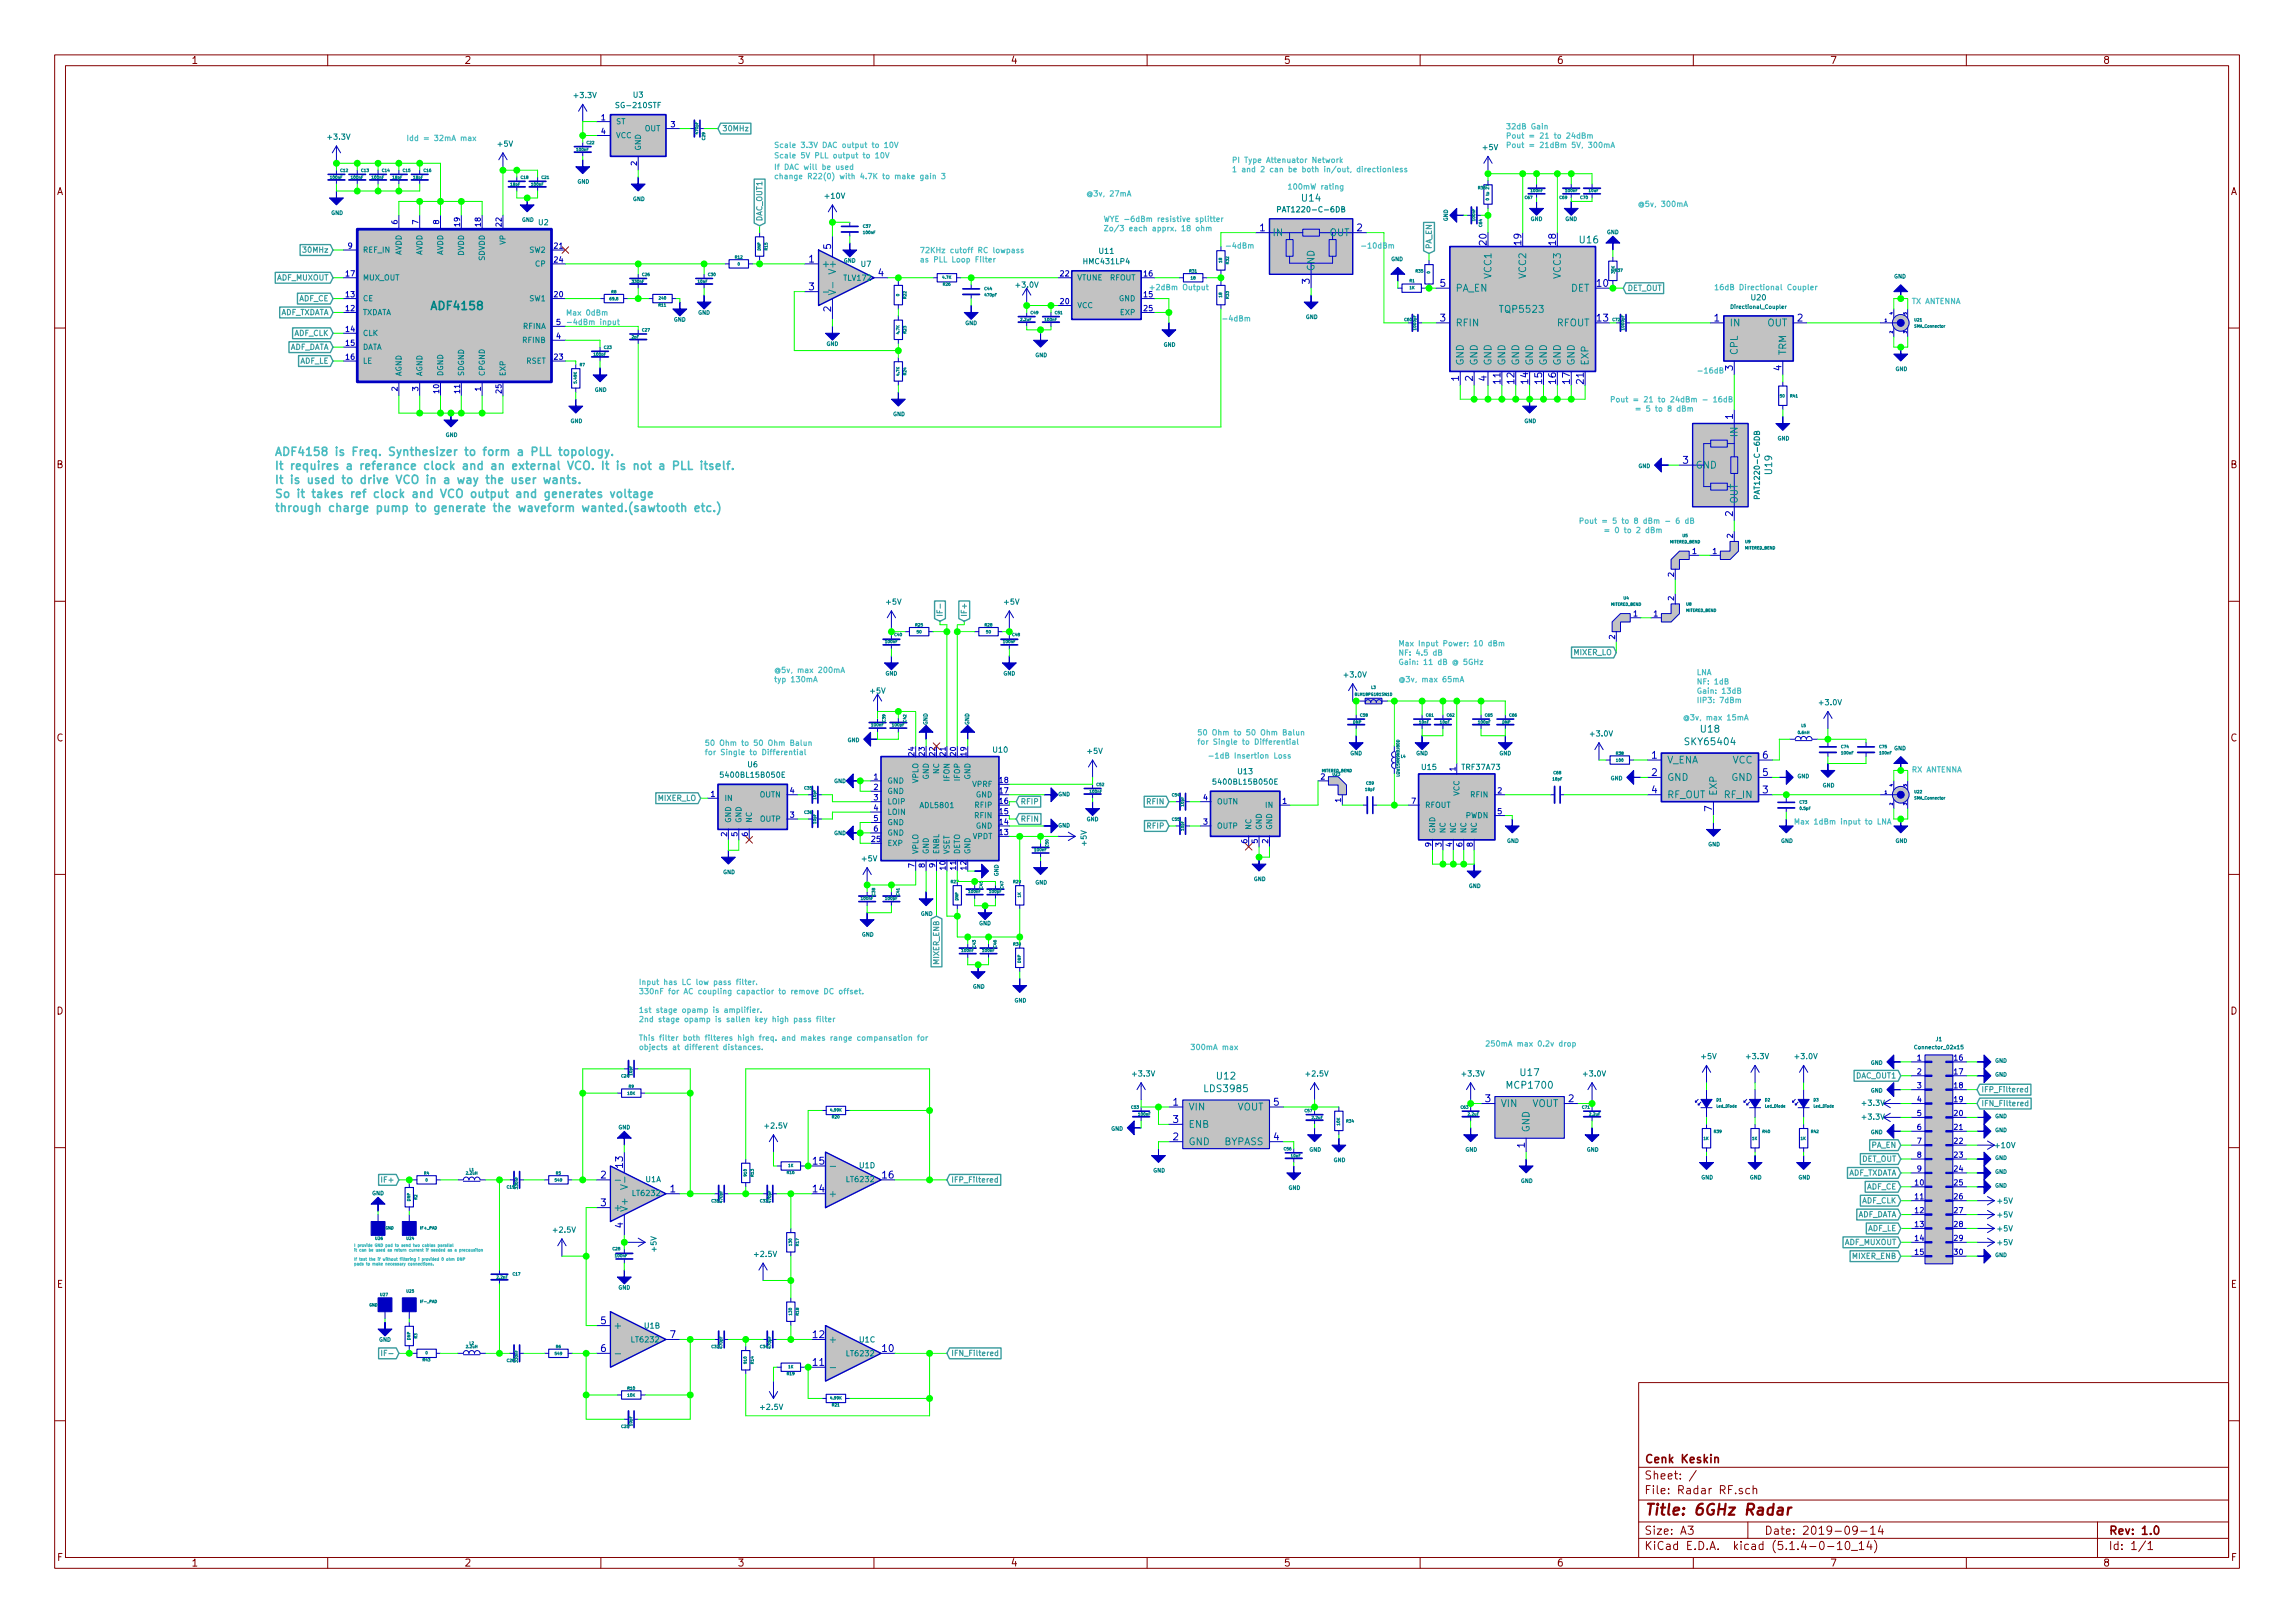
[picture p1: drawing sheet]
<svg xmlns="http://www.w3.org/2000/svg" width="420mm" height="297mm" viewBox="0 0 420 297" stroke-linecap="round" stroke-linejoin="round" font-family="sans-serif">
<defs><g id="words">
<text font-size="2.8" fill="#840000" x="301" y="277.3">Title: 6GHz Radar</text>
<text font-size="2.1" fill="#008484" x="79.2" y="56.7">ADF4158</text>
<g font-size="2.1" fill="#4abcc2">
<text x="50.2" y="83.4">ADF4158 is Freq. Synthesizer to form a PLL topology.</text>
<text x="50.2" y="86">It requires a referance clock and an external VCO. It is not a PLL itself.</text>
<text x="50.2" y="88.6">It is used to drive VCO in a way the user wants.</text>
<text x="50.2" y="91.1">So it takes ref clock and VCO output and generates voltage</text>
<text x="50.2" y="93.7">through charge pump to generate the waveform wanted.(sawtooth etc.)</text>
</g>
<g font-size="2.1" fill="#840000">
<text x="301" y="267.8">Cenk Keskin</text>
<text x="301" y="273.5">File: Radar RF.sch</text>
<text x="301" y="270.8">Sheet: /</text>
<text x="301" y="280.9">Size: A3</text>
<text x="323" y="280.9">Date: 2019-09-14</text>
<text x="386" y="280.9">Rev: 1.0</text>
<text x="301" y="283.7">KiCad E.D.A. kicad (5.1.4-0-10_14)</text>
<text x="386" y="283.7">Id: 1/1</text>
</g>
<g font-size="1.8" fill="#840000">
<text x="35" y="11.7">1</text>
<text x="85" y="11.7">2</text>
<text x="135" y="11.7">3</text>
<text x="185" y="11.7">4</text>
<text x="235" y="11.7">5</text>
<text x="285" y="11.7">6</text>
<text x="335" y="11.7">7</text>
<text x="385" y="11.7">8</text>
<text x="10.4" y="35.7">A</text>
<text x="408.4" y="35.7">A</text>
<text x="10.4" y="85.7">B</text>
<text x="408.4" y="85.7">B</text>
<text x="10.4" y="135.7">C</text>
<text x="408.4" y="135.7">C</text>
<text x="10.4" y="185.7">D</text>
<text x="408.4" y="185.7">D</text>
<text x="10.4" y="235.7">E</text>
<text x="408.4" y="235.7">E</text>
<text x="10.5" y="285.7">F</text>
<text x="35" y="286.7">1</text>
<text x="85" y="286.7">2</text>
<text x="135" y="286.7">3</text>
<text x="185" y="286.7">4</text>
<text x="235" y="286.7">5</text>
<text x="285" y="286.7">6</text>
<text x="335" y="286.7">7</text>
<text x="385" y="286.7">8</text>
<text x="408.5" y="285.7">F</text>
</g>
<g font-size="1.8" fill="#008484">
<text x="238.4" y="36.9">U14</text>
<text x="289.3" y="44.5">U16</text>
<text x="274.8" y="57.2">TQP5523</text>
<text x="324.4" y="86.8" transform="rotate(-90 324.4 86.8)">U19</text>
<text x="308.8" y="136.4">SKY65404</text>
<text x="311.4" y="134.1">U18</text>
<text x="222.8" y="197.6">U12</text>
<text x="278.4" y="196.9">U17</text>
<text x="220.7" y="199.9">LDS3985</text>
<text x="276.1" y="199.2">MCP1700</text>
</g>
<g font-size="1.8" fill="#0000c2">
<text x="152.1" y="45.6" transform="rotate(-90 152.1 45.6)">5</text>
<text x="230.7" y="42.3">1</text>
<text x="248.4" y="42.3">2</text>
<text x="272.2" y="44.8" transform="rotate(-90 272.2 44.8)">20</text>
<text x="278.5" y="44.8" transform="rotate(-90 278.5 44.8)">19</text>
<text x="284.9" y="44.8" transform="rotate(-90 284.9 44.8)">18</text>
<text x="148.1" y="48">1</text>
<text x="148.1" y="53.1">3</text>
<text x="160.8" y="50.6">4</text>
<text x="239.8" y="52" transform="rotate(-90 239.8 52)">3</text>
<text x="263.7" y="52.5">5</text>
<text x="292.4" y="52.5">10</text>
<text x="152.1" y="57" transform="rotate(-90 152.1 57)">2</text>
<text x="263.7" y="58.8">3</text>
<text x="292.4" y="58.8">13</text>
<text x="313.8" y="58.8">1</text>
<text x="329.1" y="58.8">2</text>
<text x="267.1" y="69.7" transform="rotate(-90 267.1 69.7)">1</text>
<text x="269.6" y="69.7" transform="rotate(-90 269.6 69.7)">2</text>
<text x="272.2" y="69.7" transform="rotate(-90 272.2 69.7)">4</text>
<text x="274.7" y="70.2" transform="rotate(-90 274.7 70.2)">11</text>
<text x="277.2" y="70.2" transform="rotate(-90 277.2 70.2)">12</text>
<text x="279.8" y="70.2" transform="rotate(-90 279.8 70.2)">14</text>
<text x="282.3" y="70.2" transform="rotate(-90 282.3 70.2)">15</text>
<text x="284.9" y="70.2" transform="rotate(-90 284.9 70.2)">16</text>
<text x="287.4" y="70.2" transform="rotate(-90 287.4 70.2)">17</text>
<text x="289.9" y="70.2" transform="rotate(-90 289.9 70.2)">21</text>
<text x="317.2" y="67.8" transform="rotate(-90 317.2 67.8)">3</text>
<text x="326.1" y="67.8" transform="rotate(-90 326.1 67.8)">4</text>
<text x="317.2" y="76.7" transform="rotate(-90 317.2 76.7)">1</text>
<text x="308.1" y="84.9">3</text>
<text x="317.2" y="94.5" transform="rotate(-90 317.2 94.5)">2</text>
<text x="302.4" y="138.8">1</text>
<text x="302.4" y="142">2</text>
<text x="322.7" y="142">5</text>
<text x="322.7" y="138.8">6</text>
<text x="302.4" y="145.2">4</text>
<text x="313.4" y="148.5" transform="rotate(-90 313.4 148.5)">7</text>
<text x="322.7" y="145.2">3</text>
<text x="214.8" y="202.3">1</text>
<text x="233.2" y="202.3">5</text>
<text x="271.9" y="201.7">3</text>
<text x="287.2" y="201.7">2</text>
<text x="214.8" y="208.7">2</text>
<text x="214.8" y="205.5">3</text>
<text x="233.2" y="208.7">4</text>
<text x="110" y="215.7">2</text>
<text x="114" y="213.7" transform="rotate(-90 114 213.7)">13</text>
<text x="148.9" y="213.1">15</text>
<text x="161.6" y="215.7">16</text>
<text x="279.1" y="210.1" transform="rotate(-90 279.1 210.1)">1</text>
<text x="110" y="220.8">3</text>
<text x="122.7" y="218.2">1</text>
<text x="148.9" y="218.2">14</text>
<text x="114" y="224.7" transform="rotate(-90 114 224.7)">4</text>
<text x="110" y="242.4">5</text>
<text x="122.7" y="244.9">7</text>
<text x="148.9" y="244.9">12</text>
<text x="110" y="247.4">6</text>
<text x="148.9" y="250">11</text>
<text x="161.6" y="247.4">10</text>
</g>
<g font-size="1.8" fill="#098084">
<text x="232.9" y="43.2">IN</text>
<text x="243.4" y="43.2">OUT</text>
<text x="150.4" y="48.9">+</text>
<text x="153" y="49.7" transform="rotate(-90 153 49.7)">V+</text>
<text x="240.7" y="49.7" transform="rotate(-90 240.7 49.7)">GND</text>
<text x="266.4" y="53.4">PA_EN</text>
<text x="273" y="50.9" transform="rotate(-90 273 50.9)">VCC1</text>
<text x="279.4" y="50.9" transform="rotate(-90 279.4 50.9)">VCC2</text>
<text x="285.8" y="50.9" transform="rotate(-90 285.8 50.9)">VCC3</text>
<text x="287.6" y="53.4">DET</text>
<text x="266.4" y="59.7">RFIN</text>
<text x="285" y="59.7">RFOUT</text>
<text x="316.6" y="59.7">IN</text>
<text x="323.5" y="59.7">OUT</text>
<text x="318.1" y="65.1" transform="rotate(-90 318.1 65.1)">CPL</text>
<text x="327" y="65.1" transform="rotate(-90 327 65.1)">TRM</text>
<text x="268" y="67" transform="rotate(-90 268 67)">GND</text>
<text x="270.5" y="67" transform="rotate(-90 270.5 67)">GND</text>
<text x="273" y="67" transform="rotate(-90 273 67)">GND</text>
<text x="275.6" y="67" transform="rotate(-90 275.6 67)">GND</text>
<text x="278.1" y="67" transform="rotate(-90 278.1 67)">GND</text>
<text x="280.7" y="67" transform="rotate(-90 280.7 67)">GND</text>
<text x="283.2" y="67" transform="rotate(-90 283.2 67)">GND</text>
<text x="285.8" y="67" transform="rotate(-90 285.8 67)">GND</text>
<text x="288.3" y="67" transform="rotate(-90 288.3 67)">GND</text>
<text x="290.8" y="67" transform="rotate(-90 290.8 67)">EXP</text>
<text x="318.1" y="79.8" transform="rotate(-90 318.1 79.8)">IN</text>
<text x="310.4" y="85.8">GND</text>
<text x="318.1" y="92.2" transform="rotate(-90 318.1 92.2)">OUT</text>
<text x="305.2" y="139.7">V_ENA</text>
<text x="305.2" y="142.9">GND</text>
<text x="317" y="142.9">GND</text>
<text x="317.2" y="139.7">VCC</text>
<text x="305.2" y="146.1">RF_OUT</text>
<text x="314.3" y="145.7" transform="rotate(-90 314.3 145.7)">EXP</text>
<text x="315.8" y="146.1">RF_IN</text>
<text x="217.6" y="203.2">VIN</text>
<text x="226.5" y="203.2">VOUT</text>
<text x="274.7" y="202.6">VIN</text>
<text x="280.5" y="202.6">VOUT</text>
<text x="217.6" y="209.6">GND</text>
<text x="217.6" y="206.4">ENB</text>
<text x="224.1" y="209.6">BYPASS</text>
<text x="280" y="207.3" transform="rotate(-90 280 207.3)">GND</text>
<text x="112.3" y="221.7">+</text>
<text x="114.9" y="221.9" transform="rotate(-90 114.9 221.9)">V+</text>
<text x="151.6" y="219.1">+</text>
<text x="112.3" y="243.2">+</text>
<text x="151.6" y="245.8">+</text>
</g>
<g font-size="1.4" fill="#008484">
<text x="105.3" y="17.9">+3.3V</text>
<text x="116" y="17.9">U3</text>
<text x="113.2" y="19.8">SG-210STF</text>
<text x="60.2" y="25.6">+3.3V</text>
<text x="91.2" y="26.8">+5V</text>
<text x="271.6" y="27.5">+5V</text>
<text x="98.6" y="41.2">U2</text>
<text x="151.2" y="36.4">+10V</text>
<text x="234.8" y="38.8">PAT1220-C-6DB</text>
<text x="201.3" y="46.4">U11</text>
<text x="154.6" y="51.4">TLV172</text>
<text x="157.7" y="48.8">U7</text>
<text x="186.2" y="52.6">+3.0V</text>
<text x="198.6" y="48.3">HMC431LP4</text>
<text x="320.7" y="55">U20</text>
<text x="322.2" y="90.4" transform="rotate(-90 322.2 90.4)">PAT1220-C-6DB</text>
<text x="162.3" y="110.7">+5V</text>
<text x="183.9" y="110.7">+5V</text>
<text x="246.2" y="124">+3.0V</text>
<text x="159.4" y="126.9">+5V</text>
<text x="333.2" y="129.1">+3.0V</text>
<text x="181.9" y="137.7">U10</text>
<text x="199.2" y="138">+5V</text>
<text x="291.3" y="134.8">+3.0V</text>
<text x="132.4" y="142.3">5400BL15B050E</text>
<text x="136.9" y="140.4">U6</text>
<text x="222.6" y="143.6">5400BL15B050E</text>
<text x="226.7" y="141.7">U13</text>
<text x="260.3" y="140.9">U15</text>
<text x="267.8" y="140.9">TRF37A73</text>
<text x="168.6" y="147.9">ADL5801</text>
<text x="198.9" y="154.7" transform="rotate(-90 198.9 154.7)">+5V</text>
<text x="157.9" y="157.6">+5V</text>
<text x="207.5" y="197">+3.3V</text>
<text x="239.2" y="197">+2.5V</text>
<text x="267.8" y="197">+3.3V</text>
<text x="290" y="197">+3.0V</text>
<text x="311.6" y="193.8">+5V</text>
<text x="319.9" y="193.8">+3.3V</text>
<text x="328.8" y="193.8">+3.0V</text>
<text x="341.1" y="202.4">+3.3V</text>
<text x="140.2" y="206.5">+2.5V</text>
<text x="341.1" y="204.9">+3.3V</text>
<text x="157.4" y="213.8">U1D</text>
<text x="365.4" y="210.1">+10V</text>
<text x="116" y="218.9">LT6232</text>
<text x="118.2" y="216.3">U1A</text>
<text x="155.1" y="216.3">LT6232</text>
<text x="365.8" y="220.3">+5V</text>
<text x="101.4" y="225.6">+2.5V</text>
<text x="365.8" y="227.9">+5V</text>
<text x="365.8" y="225.4">+5V</text>
<text x="365.8" y="222.8">+5V</text>
<text x="120.2" y="229" transform="rotate(-90 120.2 229)">+5V</text>
<text x="138.3" y="230">+2.5V</text>
<text x="115.7" y="245.7">LT6232</text>
<text x="118" y="243.1">U1B</text>
<text x="157.4" y="245.7">U1C</text>
<text x="155.1" y="248.2">LT6232</text>
<text x="139.4" y="258">+2.5V</text>
</g>
<g font-size="1.4" fill="#0000c2">
<text x="110.1" y="22">1</text>
<text x="122.8" y="23.3">3</text>
<text x="110.1" y="24.5">4</text>
<text x="116.6" y="30.3" transform="rotate(-90 116.6 30.3)">2</text>
<text x="72.8" y="41" transform="rotate(-90 72.8 41)">6</text>
<text x="76.6" y="41" transform="rotate(-90 76.6 41)">7</text>
<text x="80.4" y="41" transform="rotate(-90 80.4 41)">8</text>
<text x="84.2" y="41.4" transform="rotate(-90 84.2 41.4)">19</text>
<text x="88" y="41.4" transform="rotate(-90 88 41.4)">18</text>
<text x="91.8" y="41.4" transform="rotate(-90 91.8 41.4)">22</text>
<text x="63.7" y="45.5">9</text>
<text x="101.5" y="45.5">21</text>
<text x="63.3" y="50.6">17</text>
<text x="101.5" y="48">24</text>
<text x="194.2" y="50.6">22</text>
<text x="209.4" y="50.6">16</text>
<text x="63.3" y="56.9">12</text>
<text x="63.3" y="54.4">13</text>
<text x="101.5" y="54.4">20</text>
<text x="194.2" y="55.7">20</text>
<text x="209.4" y="54.4">15</text>
<text x="209.4" y="56.9">25</text>
<text x="63.3" y="60.7">14</text>
<text x="63.3" y="63.3">15</text>
<text x="63.3" y="65.8">16</text>
<text x="101.5" y="65.8">23</text>
<text x="101.9" y="62">4</text>
<text x="72.8" y="71.6" transform="rotate(-90 72.8 71.6)">2</text>
<text x="76.6" y="71.6" transform="rotate(-90 76.6 71.6)">3</text>
<text x="80.4" y="71.9" transform="rotate(-90 80.4 71.9)">10</text>
<text x="84.2" y="71.9" transform="rotate(-90 84.2 71.9)">11</text>
<text x="88" y="71.6" transform="rotate(-90 88 71.6)">1</text>
<text x="91.8" y="71.9" transform="rotate(-90 91.8 71.9)">25</text>
<text x="309.9" y="101.4">1</text>
<text x="313.6" y="101.4">1</text>
<text x="317.2" y="98.5" transform="rotate(-90 317.2 98.5)">2</text>
<text x="306.5" y="105.5" transform="rotate(-90 306.5 105.5)">2</text>
<text x="299.1" y="112.8">1</text>
<text x="302.8" y="112.8">1</text>
<text x="306.5" y="109.9" transform="rotate(-90 306.5 109.9)">2</text>
<text x="295.7" y="117" transform="rotate(-90 295.7 117)">2</text>
<text x="160" y="142.7">1</text>
<text x="167.4" y="138.3" transform="rotate(-90 167.4 138.3)">24</text>
<text x="169.3" y="138.3" transform="rotate(-90 169.3 138.3)">23</text>
<text x="171.2" y="138.3" transform="rotate(-90 171.2 138.3)">22</text>
<text x="173.1" y="138.3" transform="rotate(-90 173.1 138.3)">21</text>
<text x="175" y="138.3" transform="rotate(-90 175 138.3)">20</text>
<text x="176.9" y="138.3" transform="rotate(-90 176.9 138.3)">19</text>
<text x="183" y="143.3">18</text>
<text x="241.8" y="142.7">2</text>
<text x="266.4" y="141.1" transform="rotate(-90 266.4 141.1)">1</text>
<text x="130.1" y="145.8">1</text>
<text x="144.7" y="149.6">3</text>
<text x="144.7" y="145.2">4</text>
<text x="160" y="144.6">2</text>
<text x="160" y="146.5">3</text>
<text x="160" y="148.4">4</text>
<text x="183" y="149">15</text>
<text x="183" y="145.2">17</text>
<text x="220.3" y="146.5">4</text>
<text x="234.8" y="147.1">1</text>
<text x="245.5" y="146.8" transform="rotate(-90 245.5 146.8)">1</text>
<text x="258.4" y="147.1">7</text>
<text x="274.2" y="145.2">2</text>
<text x="274.2" y="149">5</text>
<text x="133.1" y="153.1" transform="rotate(-90 133.1 153.1)">2</text>
<text x="135" y="153.1" transform="rotate(-90 135 153.1)">5</text>
<text x="136.9" y="153.1" transform="rotate(-90 136.9 153.1)">6</text>
<text x="159.6" y="154.1">25</text>
<text x="160" y="150.3">5</text>
<text x="160" y="152.2">6</text>
<text x="183" y="152.8">13</text>
<text x="183" y="150.9">14</text>
<text x="220.3" y="150.9">3</text>
<text x="228.3" y="154.3" transform="rotate(-90 228.3 154.3)">6</text>
<text x="230.3" y="154.3" transform="rotate(-90 230.3 154.3)">5</text>
<text x="232.2" y="154.3" transform="rotate(-90 232.2 154.3)">2</text>
<text x="262" y="155" transform="rotate(-90 262 155)">9</text>
<text x="263.9" y="155" transform="rotate(-90 263.9 155)">3</text>
<text x="265.8" y="155" transform="rotate(-90 265.8 155)">4</text>
<text x="267.7" y="155" transform="rotate(-90 267.7 155)">6</text>
<text x="269.6" y="155" transform="rotate(-90 269.6 155)">8</text>
<text x="167.4" y="158.8" transform="rotate(-90 167.4 158.8)">7</text>
<text x="169.3" y="158.8" transform="rotate(-90 169.3 158.8)">8</text>
<text x="171.2" y="158.8" transform="rotate(-90 171.2 158.8)">9</text>
<text x="173.1" y="159.2" transform="rotate(-90 173.1 159.2)">10</text>
<text x="175" y="159.2" transform="rotate(-90 175 159.2)">11</text>
<text x="176.9" y="159.2" transform="rotate(-90 176.9 159.2)">12</text>
<text x="351" y="194.1">1</text>
<text x="351" y="196.6">2</text>
<text x="357.8" y="194.1">16</text>
<text x="357.8" y="196.6">17</text>
<text x="351" y="199.2">3</text>
<text x="351" y="201.7">4</text>
<text x="357.8" y="199.2">18</text>
<text x="357.8" y="201.7">19</text>
<text x="351" y="204.3">5</text>
<text x="351" y="206.8">6</text>
<text x="351" y="209.3">7</text>
<text x="357.8" y="204.3">20</text>
<text x="357.8" y="206.8">21</text>
<text x="357.8" y="209.3">22</text>
<text x="351" y="211.9">8</text>
<text x="351" y="214.4">9</text>
<text x="357.8" y="211.9">23</text>
<text x="357.8" y="214.4">24</text>
<text x="350.6" y="217">10</text>
<text x="350.6" y="219.5">11</text>
<text x="357.8" y="217">25</text>
<text x="357.8" y="219.5">26</text>
<text x="350.6" y="222">12</text>
<text x="350.6" y="224.6">13</text>
<text x="350.6" y="227.1">14</text>
<text x="357.8" y="222">27</text>
<text x="357.8" y="224.6">28</text>
<text x="357.8" y="227.1">29</text>
<text x="350.6" y="229.7">15</text>
<text x="357.8" y="229.7">30</text>
</g>
<g font-size="1.4" fill="#098084">
<text x="112.7" y="22.7">ST</text>
<text x="112.7" y="25.3">VCC</text>
<text x="117.3" y="27.6" transform="rotate(-90 117.3 27.6)">GND</text>
<text x="118" y="24">OUT</text>
<text x="66.4" y="46.2">REF_IN</text>
<text x="73.5" y="46.8" transform="rotate(-90 73.5 46.8)">AVDD</text>
<text x="77.3" y="46.8" transform="rotate(-90 77.3 46.8)">AVDD</text>
<text x="81.1" y="46.8" transform="rotate(-90 81.1 46.8)">AVDD</text>
<text x="84.9" y="46.8" transform="rotate(-90 84.9 46.8)">DVDD</text>
<text x="88.7" y="47.7" transform="rotate(-90 88.7 47.7)">SDVDD</text>
<text x="92.6" y="44.7" transform="rotate(-90 92.6 44.7)">VP</text>
<text x="97" y="46.2">SW2</text>
<text x="66.4" y="51.3">MUX_OUT</text>
<text x="98.1" y="48.8">CP</text>
<text x="197.2" y="51.3">VTUNE</text>
<text x="203.2" y="51.3">RFOUT</text>
<text x="66.4" y="57.7">TXDATA</text>
<text x="66.4" y="55.1">CE</text>
<text x="97" y="55.1">SW1</text>
<text x="197.2" y="56.4">VCC</text>
<text x="204.9" y="55.1">GND</text>
<text x="205.2" y="57.7">EXP</text>
<text x="66.4" y="61.5">CLK</text>
<text x="66.4" y="64">DATA</text>
<text x="95.8" y="62.7">RFINB</text>
<text x="95.8" y="60.2">RFINA</text>
<text x="66.4" y="66.6">LE</text>
<text x="73.5" y="68.9" transform="rotate(-90 73.5 68.9)">AGND</text>
<text x="77.3" y="68.9" transform="rotate(-90 77.3 68.9)">AGND</text>
<text x="81.1" y="68.9" transform="rotate(-90 81.1 68.9)">DGND</text>
<text x="84.9" y="68.9" transform="rotate(-90 84.9 68.9)">SDGND</text>
<text x="88.7" y="68.9" transform="rotate(-90 88.7 68.9)">CPGND</text>
<text x="92.6" y="68.9" transform="rotate(-90 92.6 68.9)">EXP</text>
<text x="96.3" y="66.6">RSET</text>
<text x="162.4" y="143.4">GND</text>
<text x="168.1" y="143.3" transform="rotate(-90 168.1 143.3)">VPLO</text>
<text x="170" y="142.7" transform="rotate(-90 170 142.7)">GND</text>
<text x="171.9" y="141.6" transform="rotate(-90 171.9 141.6)">NC</text>
<text x="173.8" y="142.9" transform="rotate(-90 173.8 142.9)">IFON</text>
<text x="175.7" y="142.8" transform="rotate(-90 175.7 142.8)">IFOP</text>
<text x="177.6" y="142.7" transform="rotate(-90 177.6 142.7)">GND</text>
<text x="132.6" y="146.6">IN</text>
<text x="139.1" y="145.9">OUTN</text>
<text x="162.4" y="145.3">GND</text>
<text x="162.4" y="147.2">LOIP</text>
<text x="162.4" y="149.1">LOIN</text>
<text x="178.1" y="144">VPRF</text>
<text x="178.5" y="149.7">RFIN</text>
<text x="178.6" y="147.8">RFIP</text>
<text x="178.7" y="145.9">GND</text>
<text x="222.7" y="147.2">OUTN</text>
<text x="231.8" y="147.8">IN</text>
<text x="260.8" y="147.8">RFOUT</text>
<text x="267.2" y="145.7" transform="rotate(-90 267.2 145.7)">VCC</text>
<text x="268.4" y="149.7">PWDN</text>
<text x="269.3" y="145.9">RFIN</text>
<text x="133.8" y="150.7" transform="rotate(-90 133.8 150.7)">GND</text>
<text x="135.7" y="150.7" transform="rotate(-90 135.7 150.7)">GND</text>
<text x="137.6" y="150.7" transform="rotate(-90 137.6 150.7)">NC</text>
<text x="139.2" y="150.4">OUTP</text>
<text x="162.4" y="154.8">EXP</text>
<text x="162.4" y="151">GND</text>
<text x="162.4" y="152.9">GND</text>
<text x="178.1" y="153.6">VPDT</text>
<text x="178.7" y="151.6">GND</text>
<text x="222.7" y="151.6">OUTP</text>
<text x="229.1" y="152" transform="rotate(-90 229.1 152)">NC</text>
<text x="231" y="152" transform="rotate(-90 231 152)">GND</text>
<text x="232.9" y="152" transform="rotate(-90 232.9 152)">GND</text>
<text x="262.7" y="152.6" transform="rotate(-90 262.7 152.6)">GND</text>
<text x="264.6" y="152.6" transform="rotate(-90 264.6 152.6)">NC</text>
<text x="266.5" y="152.6" transform="rotate(-90 266.5 152.6)">NC</text>
<text x="268.5" y="152.6" transform="rotate(-90 268.5 152.6)">NC</text>
<text x="270.4" y="152.6" transform="rotate(-90 270.4 152.6)">NC</text>
<text x="168.1" y="156.4" transform="rotate(-90 168.1 156.4)">VPLO</text>
<text x="170" y="156.4" transform="rotate(-90 170 156.4)">GND</text>
<text x="171.9" y="156.4" transform="rotate(-90 171.9 156.4)">ENBL</text>
<text x="173.8" y="156.4" transform="rotate(-90 173.8 156.4)">VSET</text>
<text x="175.7" y="156.4" transform="rotate(-90 175.7 156.4)">DETO</text>
<text x="177.6" y="156.4" transform="rotate(-90 177.6 156.4)">GND</text>
</g>
<g font-size="1.4" fill="#4abcc2">
<text x="275.6" y="23.7">32dB Gain</text>
<text x="74.3" y="25.8">Idd = 32mA max</text>
<text x="141.6" y="27.1">Scale 3.3V DAC output to 10V</text>
<text x="141.6" y="29">Scale 5V PLL output to 10V</text>
<text x="225.4" y="29.8">PI Type Attenuator Network</text>
<text x="275.6" y="25.4">Pout = 21 to 24dBm</text>
<text x="275.6" y="27.1">Pout = 21dBm 5V, 300mA</text>
<text x="141.6" y="31.1">If DAC will be used</text>
<text x="141.6" y="32.8">change R22(0) with 4.7K to make gain 3</text>
<text x="198.8" y="36">@3v, 27mA</text>
<text x="225.4" y="31.5">1 and 2 can be both in/out, directionless</text>
<text x="235.6" y="34.7">100mW rating</text>
<text x="201.9" y="40.6">WYE -6dBm resistive splitter</text>
<text x="299.7" y="37.9">@5v, 300mA</text>
<text x="168.3" y="46.3">72KHz cutoff RC lowpass</text>
<text x="201.9" y="42.3">Zo/3 each apprx. 18 ohm</text>
<text x="224.2" y="45.5">-4dBm</text>
<text x="248.9" y="45.5">-10dBm</text>
<text x="168.3" y="48">as PLL Loop Filter</text>
<text x="210.2" y="53.1">+2dBm Output</text>
<text x="313.7" y="53.1">16dB Directional Coupler</text>
<text x="101.9" y="59.5">5 -4dBm input</text>
<text x="103.5" y="57.7">Max 0dBm</text>
<text x="223.5" y="58.8">-4dBm</text>
<text x="349.9" y="55.6">TX ANTENNA</text>
<text x="310.5" y="68.3">-16dB</text>
<text x="294.6" y="73.6">Pout = 21 to 24dBm - 16dB</text>
<text x="296.9" y="75.3">= 5 to 8 dBm</text>
<text x="288.9" y="95.8">Pout = 5 to 8 dBm - 6 dB</text>
<text x="291.2" y="97.5">= 0 to 2 dBm</text>
<text x="255.9" y="118.3">Max Input Power: 10 dBm</text>
<text x="255.9" y="120">NF: 4.5 dB</text>
<text x="141.6" y="123.2">@5v, max 200mA</text>
<text x="141.6" y="124.9">typ 130mA</text>
<text x="255.9" y="121.7">Gain: 11 dB @ 5GHz</text>
<text x="255.9" y="124.9">@3v, max 65mA</text>
<text x="310.5" y="123.6">LNA</text>
<text x="310.5" y="125.3">NF: 1dB</text>
<text x="308" y="131.8">@3v, max 15mA</text>
<text x="310.5" y="127">Gain: 13dB</text>
<text x="310.5" y="128.7">IIP3: 7dBm</text>
<text x="128.9" y="136.5">50 Ohm to 50 Ohm Balun</text>
<text x="219.1" y="134.6">50 Ohm to 50 Ohm Balun</text>
<text x="219.1" y="136.3">for Single to Differential</text>
<text x="128.9" y="138.2">for Single to Differential</text>
<text x="221" y="138.8">-1dB Insertion Loss</text>
<text x="349.9" y="141.4">RX ANTENNA</text>
<text x="328.3" y="150.9">Max 1dBm input to LNA</text>
<text x="116.8" y="180.2">Input has LC low pass filter.</text>
<text x="116.8" y="182">330nF for AC coupling capactior to remove DC offset.</text>
<text x="116.8" y="185.4">1st stage opamp is amplifier.</text>
<text x="116.8" y="187.1">2nd stage opamp is sallen key high pass filter</text>
<text x="116.8" y="190.5">This filter both filteres high freq. and makes range compansation for</text>
<text x="271.8" y="191.5">250mA max 0.2v drop</text>
<text x="116.8" y="192.2">objects at different distances.</text>
<text x="217.8" y="192.2">300mA max</text>
</g>
<g font-size="1.4" fill="#3c9a9e">
<text x="132.1" y="24">30MHz</text>
<text x="139.5" y="40.6" transform="rotate(-90 139.5 40.6)">DAC_OUT1</text>
<text x="55.9" y="46.2">30MHz</text>
<text x="262.1" y="45.7" transform="rotate(-90 262.1 45.7)">PA_EN</text>
<text x="50.7" y="51.3">ADF_MUXOUT</text>
<text x="297.9" y="53.2">DET_OUT</text>
<text x="51.1" y="57.7">ADF_TXDATA</text>
<text x="54.8" y="55.1">ADF_CE</text>
<text x="52.8" y="64">ADF_DATA</text>
<text x="53.8" y="61.5">ADF_CLK</text>
<text x="54.9" y="66.6">ADF_LE</text>
<text x="172.6" y="113" transform="rotate(-90 172.6 113)">IF-</text>
<text x="177" y="113" transform="rotate(-90 177 113)">IF+</text>
<text x="288.2" y="119.9">MIXER_LO</text>
<text x="120.5" y="146.6">MIXER_LO</text>
<text x="186.7" y="147.2">RFIP</text>
<text x="210.1" y="147.2">RFIN</text>
<text x="186.7" y="150.4">RFIN</text>
<text x="210.2" y="151.6">RFIP</text>
<text x="171.9" y="176.4" transform="rotate(-90 171.9 176.4)">MIXER_ENB</text>
<text x="339.9" y="197.4">DAC_OUT1</text>
<text x="362.6" y="199.9">IFP_Filtered</text>
<text x="362.6" y="202.4">IFN_Filtered</text>
<text x="338.1" y="215.1">ADF_TXDATA</text>
<text x="340.8" y="212.6">DET_OUT</text>
<text x="342.7" y="210.1">PA_EN</text>
<text x="70.3" y="216.4">IF+</text>
<text x="174" y="216.4">IFP_Filtered</text>
<text x="340.9" y="220.2">ADF_CLK</text>
<text x="341.8" y="217.7">ADF_CE</text>
<text x="337.7" y="227.8">ADF_MUXOUT</text>
<text x="339.9" y="222.8">ADF_DATA</text>
<text x="341.9" y="225.3">ADF_LE</text>
<text x="339.2" y="230.4">MIXER_ENB</text>
<text x="70.7" y="248.2">IF-</text>
<text x="174" y="248.2">IFN_Filtered</text>
</g>
<text font-size="1.4" fill="#0f0" x="183" y="147.1">16</text>
<g font-size="1" fill="#008484">
<text x="105.7" y="33.6">GND</text>
<text x="60.6" y="39.3">GND</text>
<text x="95.6" y="40.6">GND</text>
<text x="115.9" y="36.8">GND</text>
<text x="265.1" y="40.5" transform="rotate(-90 265.1 40.5)">GND</text>
<text x="280.2" y="40.4">GND</text>
<text x="286.6" y="40.4">GND</text>
<text x="254.7" y="47.8">GND</text>
<text x="294.2" y="42.9">GND</text>
<text x="154.5" y="48.1">GND</text>
<text x="346.8" y="51">GND</text>
<text x="123.4" y="58.9">GND</text>
<text x="127.8" y="57.6">GND</text>
<text x="176.7" y="59.5">GND</text>
<text x="239.1" y="58.4">GND</text>
<text x="317.2" y="56.5">Directional_Coupler</text>
<text x="151.3" y="63.3">GND</text>
<text x="189.5" y="65.4">GND</text>
<text x="213" y="63.5">GND</text>
<text x="108.9" y="71.7">GND</text>
<text x="347" y="67.9">GND</text>
<text x="104.4" y="77.4">GND</text>
<text x="163.5" y="76.2">GND</text>
<text x="279.1" y="77.4">GND</text>
<text x="81.6" y="80">GND</text>
<text x="325.4" y="80.6">GND</text>
<text x="299.9" y="85.7">GND</text>
<text x="162.1" y="123.6">GND</text>
<text x="183.7" y="123.6">GND</text>
<text x="155.2" y="135.8">GND</text>
<text x="169.8" y="132.7" transform="rotate(-90 169.8 132.7)">GND</text>
<text x="177.4" y="132.7" transform="rotate(-90 177.4 132.7)">GND</text>
<text x="346.8" y="137.3">GND</text>
<text x="152.7" y="143.3">GND</text>
<text x="247.2" y="138.2">GND</text>
<text x="259.3" y="138.2">GND</text>
<text x="274.5" y="138.2">GND</text>
<text x="294.9" y="142.8">GND</text>
<text x="329.1" y="142.4">GND</text>
<text x="193.7" y="145.7">GND</text>
<text x="333.7" y="144.1">GND</text>
<text x="152.7" y="152.8">GND</text>
<text x="193.7" y="151.4">GND</text>
<text x="198.9" y="150.3">GND</text>
<text x="275.9" y="154.3">GND</text>
<text x="312.7" y="154.9">GND</text>
<text x="326.1" y="154.3">GND</text>
<text x="347" y="154.3">GND</text>
<text x="132.4" y="160">GND</text>
<text x="182.8" y="160.4" transform="rotate(-90 182.8 160.4)">GND</text>
<text x="189.5" y="161.9">GND</text>
<text x="229.5" y="161.3">GND</text>
<text x="168.6" y="167.6">GND</text>
<text x="268.9" y="162.5">GND</text>
<text x="157.8" y="171.4">GND</text>
<text x="179.2" y="169.4">GND</text>
<text x="178.1" y="180.9">GND</text>
<text x="185.7" y="183.5">GND</text>
<text x="354.4" y="190.6">J1</text>
<text x="342.5" y="194.9">GND</text>
<text x="350.9" y="192">Connector_02x15</text>
<text x="365.3" y="197">GND</text>
<text x="365.3" y="194.5">GND</text>
<text x="342.5" y="200">GND</text>
<text x="113.2" y="206.7">GND</text>
<text x="203.4" y="206.9">GND</text>
<text x="342.5" y="207.6">GND</text>
<text x="365.3" y="207.2">GND</text>
<text x="365.3" y="204.7">GND</text>
<text x="211.1" y="214.6">GND</text>
<text x="239.7" y="210.8">GND</text>
<text x="244.1" y="212.7">GND</text>
<text x="268.3" y="210.8">GND</text>
<text x="290.5" y="210.8">GND</text>
<text x="311.5" y="215.9">GND</text>
<text x="320.3" y="215.9">GND</text>
<text x="329.2" y="215.9">GND</text>
<text x="365.3" y="214.8">GND</text>
<text x="365.3" y="212.3">GND</text>
<text x="68.1" y="218.8">GND</text>
<text x="235.9" y="217.8">GND</text>
<text x="278.4" y="216.5">GND</text>
<text x="365.3" y="217.4">GND</text>
<text x="365.3" y="230.1">GND</text>
<text x="113.2" y="236">GND</text>
<text x="69.4" y="245.6">GND</text>
</g>
<g font-size=".7" fill="#008484">
<text x="105.6" y="27.6">100nF</text>
<text x="107.5" y="26.4">C22</text>
<text x="127.8" y="24.5" transform="rotate(-90 127.8 24.5)">470pF</text>
<text x="129.1" y="25.6" transform="rotate(-90 129.1 25.6)">C29</text>
<text x="60.5" y="32.7">100nF</text>
<text x="62.4" y="31.5">C12</text>
<text x="64.3" y="32.7">100nF</text>
<text x="66.2" y="31.5">C13</text>
<text x="68.1" y="32.7">100nF</text>
<text x="70" y="31.5">C14</text>
<text x="71.9" y="32.7">18pF</text>
<text x="73.8" y="31.5">C15</text>
<text x="75.7" y="32.7">18pF</text>
<text x="77.6" y="31.5">C16</text>
<text x="93.5" y="34">18pF</text>
<text x="95.4" y="32.7">C18</text>
<text x="97.4" y="34">100nF</text>
<text x="99.2" y="32.7">C21</text>
<text x="270.7" y="34.6">R36</text>
<text x="280.3" y="35.1">100nF</text>
<text x="286.7" y="35.1">100nF</text>
<text x="290.9" y="35.1">10uF</text>
<text x="158.1" y="41.7">C37</text>
<text x="270.1" y="40.4" transform="rotate(-90 270.1 40.4)">100nF</text>
<text x="271.3" y="41.5" transform="rotate(-90 271.3 41.5)">C64</text>
<text x="272.6" y="36.4" transform="rotate(-90 272.6 36.4)">0 to 27</text>
<text x="279.2" y="36.4">C67</text>
<text x="285.6" y="36.4">C69</text>
<text x="289.4" y="36.4">C70</text>
<text x="134.6" y="47.3">R12</text>
<text x="139.2" y="45.9" transform="rotate(-90 139.2 45.9)">DNP</text>
<text x="140.5" y="45.8" transform="rotate(-90 140.5 45.8)">R15</text>
<text x="158.1" y="42.8">100nF</text>
<text x="111.9" y="53.7">R8</text>
<text x="115.8" y="51.8">330nF</text>
<text x="117.6" y="50.5">C26</text>
<text x="127.8" y="51.8">10nF</text>
<text x="129.7" y="50.5">C30</text>
<text x="135.1" y="48.6">0</text>
<text x="172.6" y="51">4.7K</text>
<text x="172.7" y="52.3">R26</text>
<text x="180.3" y="53.1">C44</text>
<text x="217.8" y="49.9">R31</text>
<text x="218.1" y="51.1">18</text>
<text x="223.7" y="48" transform="rotate(-90 223.7 48)">18</text>
<text x="225" y="48.3" transform="rotate(-90 225 48.3)">R32</text>
<text x="258.1" y="51.6">R1</text>
<text x="258.1" y="52.9">1K</text>
<text x="259.2" y="49.9">R35</text>
<text x="261.8" y="50" transform="rotate(-90 261.8 50)">0</text>
<text x="295.6" y="50" transform="rotate(-90 295.6 50)">30K</text>
<text x="295.7" y="49.7">R37</text>
<text x="111.7" y="55">69.8</text>
<text x="120.6" y="56.1">R11</text>
<text x="120.7" y="54.8">240</text>
<text x="164.6" y="54.2" transform="rotate(-90 164.6 54.2)">0</text>
<text x="165.9" y="54.6" transform="rotate(-90 165.9 54.6)">R22</text>
<text x="180.3" y="54.2">470pF</text>
<text x="186.9" y="58.8">2.2uF</text>
<text x="188.7" y="57.5">C49</text>
<text x="191.3" y="58.8">100nF</text>
<text x="193.2" y="57.5">C51</text>
<text x="223.7" y="54.4" transform="rotate(-90 223.7 54.4)">18</text>
<text x="225" y="54.6" transform="rotate(-90 225 54.6)">R33</text>
<text x="257.2" y="58.8">C60</text>
<text x="295.3" y="58.8">C72</text>
<text x="350.5" y="58.8">U21</text>
<text x="350.5" y="60">SMA_Connector</text>
<text x="108.8" y="65.1">100pF</text>
<text x="110.6" y="63.8">C23</text>
<text x="115.7" y="61.9">2pF</text>
<text x="117.6" y="60.7">C27</text>
<text x="164.6" y="61.1" transform="rotate(-90 164.6 61.1)">4.7K</text>
<text x="165.9" y="61" transform="rotate(-90 165.9 61)">R23</text>
<text x="259.3" y="60.3" transform="rotate(-90 259.3 60.3)">1000pF</text>
<text x="297.4" y="60.3" transform="rotate(-90 297.4 60.3)">1000pF</text>
<text x="105.6" y="70.1" transform="rotate(-90 105.6 70.1)">5.49K</text>
<text x="106.1" y="67">R7</text>
<text x="164.6" y="68.7" transform="rotate(-90 164.6 68.7)">4.7K</text>
<text x="165.9" y="68.6" transform="rotate(-90 165.9 68.6)">R24</text>
<text x="325.9" y="72.7">50</text>
<text x="327.8" y="72.7">R41</text>
<text x="305.7" y="99.4">MITERED_BEND</text>
<text x="308.1" y="98.3">U5</text>
<text x="319.5" y="100.5">MITERED_BEND</text>
<text x="319.5" y="99.4">U9</text>
<text x="294.9" y="110.9">MITERED_BEND</text>
<text x="297.3" y="109.7">U4</text>
<text x="308.7" y="112">MITERED_BEND</text>
<text x="308.7" y="110.8">U8</text>
<text x="162.2" y="117.7">100nF</text>
<text x="163.8" y="116.4">C40</text>
<text x="167.6" y="114.6">R25</text>
<text x="167.9" y="115.9">50</text>
<text x="180.3" y="114.6">R28</text>
<text x="180.6" y="115.9">50</text>
<text x="183.7" y="117.7">100nF</text>
<text x="185.4" y="116.4">C48</text>
<text x="248.3" y="127.3">BLM18PG181SN1D</text>
<text x="249.1" y="131.2">C58</text>
<text x="251.1" y="126.1">L3</text>
<text x="261.1" y="131.2">C61</text>
<text x="264.9" y="131.2">C62</text>
<text x="271.9" y="131.2">C65</text>
<text x="276.4" y="131.2">C66</text>
<text x="159.6" y="132.9">100nF</text>
<text x="162.1" y="132.1" transform="rotate(-90 162.1 132.1)">C39</text>
<text x="163.4" y="132.9">100pF</text>
<text x="165.9" y="132.1" transform="rotate(-90 165.9 132.1)">C42</text>
<text x="247.8" y="132.4">DNP</text>
<text x="259.9" y="132.4">10nF</text>
<text x="263.7" y="132.4">10pF</text>
<text x="270.7" y="132.4">100pF</text>
<text x="275.1" y="132.4">DNP</text>
<text x="329.2" y="134.3">0.6nH</text>
<text x="329.8" y="133.1">L5</text>
<text x="337.1" y="136.9">C74</text>
<text x="344.1" y="136.9">C75</text>
<text x="200.8" y="143.9">C52</text>
<text x="242" y="141.3">MITERED_BEND</text>
<text x="244" y="141.9">U23</text>
<text x="250.2" y="143.6">C59</text>
<text x="256.2" y="142" transform="rotate(-90 256.2 142)">LQW15AN9N9J80D</text>
<text x="256.5" y="138.7">L4</text>
<text x="284.3" y="142.8">18pF</text>
<text x="284.5" y="141.7">C68</text>
<text x="295.9" y="138.1">R38</text>
<text x="296" y="139.4">100</text>
<text x="337.2" y="138.1">100nF</text>
<text x="344.2" y="138.1">100nF</text>
<text x="147.3" y="148.9">C36</text>
<text x="147.3" y="144.5">C35</text>
<text x="149.4" y="146.3" transform="rotate(-90 149.4 146.3)">10pF</text>
<text x="199.6" y="145.1">100nF</text>
<text x="214.6" y="145.8">C54</text>
<text x="216.7" y="147.5" transform="rotate(-90 216.7 147.5)">10pF</text>
<text x="250" y="144.7">18pF</text>
<text x="329.5" y="147.1">C73</text>
<text x="329.6" y="148.2">0.5pF</text>
<text x="350.5" y="145.2">U22</text>
<text x="350.5" y="146.3">SMA_Connector</text>
<text x="149.4" y="150.7" transform="rotate(-90 149.4 150.7)">10pF</text>
<text x="189.5" y="155.8">100nF</text>
<text x="191.9" y="155" transform="rotate(-90 191.9 155)">C50</text>
<text x="214.6" y="150.2">C55</text>
<text x="216.7" y="152" transform="rotate(-90 216.7 152)">10pF</text>
<text x="174.1" y="161.6">R27</text>
<text x="185.6" y="161.6">R29</text>
<text x="157.7" y="164.7">100nF</text>
<text x="160.2" y="163.9" transform="rotate(-90 160.2 163.9)">C38</text>
<text x="162.2" y="164.7">100pF</text>
<text x="164.6" y="163.9" transform="rotate(-90 164.6 163.9)">C41</text>
<text x="175.4" y="164.8" transform="rotate(-90 175.4 164.8)">DNP</text>
<text x="177.4" y="163.4">100nF</text>
<text x="179.9" y="162.6" transform="rotate(-90 179.9 162.6)">C45</text>
<text x="181.2" y="163.4">100pF</text>
<text x="183.7" y="162.6" transform="rotate(-90 183.7 162.6)">C47</text>
<text x="186.9" y="164.2" transform="rotate(-90 186.9 164.2)">1K</text>
<text x="178.6" y="173.4" transform="rotate(-90 178.6 173.4)">C43</text>
<text x="182.4" y="173.4" transform="rotate(-90 182.4 173.4)">C46</text>
<text x="185.6" y="173.1">R30</text>
<text x="176.1" y="174.2">100nF</text>
<text x="179.9" y="174.2">100nF</text>
<text x="186.9" y="176.2" transform="rotate(-90 186.9 176.2)">DNP</text>
<text x="113.8" y="197.2">C24</text>
<text x="115.7" y="196.8" transform="rotate(-90 115.7 196.8)">10pF</text>
<text x="114.9" y="200.4">10K</text>
<text x="115.1" y="199.1">R9</text>
<text x="152.1" y="203.4">4.99K</text>
<text x="207.2" y="202.9">C53</text>
<text x="238.9" y="203.5">C57</text>
<text x="267.5" y="202.9">C63</text>
<text x="289.7" y="202.9">C71</text>
<text x="314.2" y="201.6">D1</text>
<text x="314.3" y="202.7">Led_Diode</text>
<text x="323.1" y="201.6">D2</text>
<text x="323.2" y="202.7">Led_Diode</text>
<text x="332" y="201.6">D3</text>
<text x="332.1" y="202.7">Led_Diode</text>
<text x="152.4" y="204.7">R20</text>
<text x="208.5" y="204.2">100nF</text>
<text x="240.2" y="204.8">2.2uF</text>
<text x="245.3" y="205.9" transform="rotate(-90 245.3 205.9)">10K</text>
<text x="246.5" y="205.4">R34</text>
<text x="268.8" y="204.2">2.2uF</text>
<text x="291" y="204.2">2.2uF</text>
<text x="311.9" y="208.6">1K</text>
<text x="313.8" y="207.4">R39</text>
<text x="320.8" y="208.6">1K</text>
<text x="322.7" y="207.4">R40</text>
<text x="329.7" y="208.6">1K</text>
<text x="331.6" y="207.4">R42</text>
<text x="77.6" y="215">R4</text>
<text x="85.4" y="215">2.2uH</text>
<text x="86" y="214.3">L1</text>
<text x="101.8" y="215">R5</text>
<text x="136.7" y="215.3" transform="rotate(-90 136.7 215.3)">910</text>
<text x="138" y="215.3" transform="rotate(-90 138 215.3)">R13</text>
<text x="144.1" y="214.8">R16</text>
<text x="144.3" y="213.6">1K</text>
<text x="235.1" y="210.5">C56</text>
<text x="236.4" y="211.8">10nF</text>
<text x="75.1" y="219.8" transform="rotate(-90 75.1 219.8)">DNP</text>
<text x="76.4" y="219.6" transform="rotate(-90 76.4 219.6)">R2</text>
<text x="77.9" y="216.2">0</text>
<text x="92.9" y="217.5">C19</text>
<text x="94.8" y="217.5" transform="rotate(-90 94.8 217.5)">330nF</text>
<text x="101.7" y="216.2">549</text>
<text x="130.3" y="220.1">C31</text>
<text x="132.3" y="220.1" transform="rotate(-90 132.3 220.1)">470pF</text>
<text x="139.2" y="220.1">C33</text>
<text x="141.1" y="220.1" transform="rotate(-90 141.1 220.1)">470pF</text>
<text x="68.8" y="226.9">U26</text>
<text x="70.5" y="225">GND</text>
<text x="74.5" y="226.9">U24</text>
<text x="77" y="225">IF+_PAD</text>
<text x="145" y="228" transform="rotate(-90 145 228)">130</text>
<text x="93.9" y="233.4">C17</text>
<text x="112.2" y="228.8">C28</text>
<text x="112.7" y="230.1">100nF</text>
<text x="146.2" y="228" transform="rotate(-90 146.2 228)">R17</text>
<text x="67.6" y="239.1">GND</text>
<text x="69.7" y="237.2">U27</text>
<text x="74.5" y="236.6">U25</text>
<text x="77.1" y="238.5">IF-_PAD</text>
<text x="91" y="234">2.2nF</text>
<text x="75.1" y="245.2" transform="rotate(-90 75.1 245.2)">DNP</text>
<text x="76.4" y="245" transform="rotate(-90 76.4 245)">R3</text>
<text x="145" y="240.7" transform="rotate(-90 145 240.7)">130</text>
<text x="146.2" y="240.7" transform="rotate(-90 146.2 240.7)">R18</text>
<text x="77.4" y="249.1">R43</text>
<text x="77.9" y="247.9">0</text>
<text x="85.4" y="246.7">2.2uH</text>
<text x="86" y="246.1">L2</text>
<text x="92.9" y="249.3">C20</text>
<text x="94.8" y="249.3" transform="rotate(-90 94.8 249.3)">330nF</text>
<text x="101.7" y="248">549</text>
<text x="101.8" y="246.7">R6</text>
<text x="130.3" y="246.7">C32</text>
<text x="132.3" y="246.7" transform="rotate(-90 132.3 246.7)">470pF</text>
<text x="136.7" y="249.5" transform="rotate(-90 136.7 249.5)">910</text>
<text x="138" y="249.6" transform="rotate(-90 138 249.6)">R14</text>
<text x="139.2" y="246.7">C34</text>
<text x="141.1" y="246.7" transform="rotate(-90 141.1 246.7)">470pF</text>
<text x="144.1" y="251.7">R19</text>
<text x="144.3" y="250.4">1K</text>
<text x="114.9" y="254.3">R10</text>
<text x="114.9" y="255.6">10K</text>
<text x="152.1" y="256.1">4.99K</text>
<text x="152.4" y="257.4">R21</text>
<text x="113.8" y="261.3">C25</text>
<text x="115.7" y="260.9" transform="rotate(-90 115.7 260.9)">10pF</text>
</g>
<g font-size=".7" fill="#0000c2">
<text x="345.1" y="58.9">1</text>
<text x="346.5" y="57.5" transform="rotate(-90 346.5 57.5)">4</text>
<text x="349" y="57.5" transform="rotate(-90 349 57.5)">5</text>
<text x="346.5" y="61" transform="rotate(-90 346.5 61)">2</text>
<text x="349" y="61" transform="rotate(-90 349 61)">3</text>
<text x="346.5" y="143.9" transform="rotate(-90 346.5 143.9)">4</text>
<text x="349" y="143.9" transform="rotate(-90 349 143.9)">5</text>
<text x="345.1" y="145.2">1</text>
<text x="346.5" y="147.3" transform="rotate(-90 346.5 147.3)">2</text>
<text x="349" y="147.3" transform="rotate(-90 349 147.3)">3</text>
</g>
<g font-size=".7" fill="#4abcc2">
<text x="64.8" y="228.2">I provide GND pad to send two cables parallel</text>
<text x="64.8" y="229">it can be used as return current if needed as a precausiton</text>
<text x="64.8" y="230.7">If test the if without filtering i provided 0 ohm DNP</text>
<text x="64.8" y="231.6">pads to make necessary connections.</text>
</g>
</g></defs>
<g fill="none" stroke="#840000" stroke-width=".18">
<path d="M10 10h400v277h-400zM12 12h396v273.1h-396zM60 10v2M110 10v2M160 10v2M210 10v2M260 10v2M310 10v2M360 10v2M10 60h2M408 60h2M10 110h2"/>
<path d="M408 110h2M10 160h2M408 160h2M10 210h2M408 210h2M300 253h108v32.1h-108zM10 260h2M300 278.5h108M300 274.5h108M300 268.5h108M309 279.3h1l-.5 .6 .4 .1v.7l-.2 .1-.7-.1M310.5 269.1l-1.2 2"/>
<path d="M319 272.5a.37 .37 0 0 0-.6 .1l.1 .2 .5 .2v.1l-.2 .3-.4-.1M320 278.5v3M320.3 272.5l-.4-.1-.3 .3 .1 .6 .2 .1 .4-.1M321 272.5a.37 .37 0 0 1 .6 .1v.8M321 271.9v1.5M340 279.9l-.2 .3h-.5l-.1-.3v-.3l.1-.2 .5-.1 .2 .2a1.19 1.19 0 0 1-.2 1.2l-.5 .1M342.5 279.7l.4-.4v1.5M344.2 279.2l-.3 1.1h.9M344.6 279.8v1M384 278.5v6.6M408 260h2M60 285.1v1.9"/>
<path d="M110 285.1v1.9M160 285.1v1.9M210 285.1v1.9M260 285.1v1.9M300 281.5h108M310 285.1v1.9M334.6 283h1.1M336.4 282.5l.4-.4v1.5M336.4 283.6h.8M337.9 282.3l.4-.2a.94 .94 0 0 1 0 1.5 .79 .79 0 0 1-.4-1.3zM338.9 283.8h1.2M340.4 282.5l.4-.4v1.5"/>
<path d="M340.4 283.6h.8M340.7 280.2h1.1M342.2 282l-.4 1.1h.9M342.5 280.8h.8M342.5 282.6v1M343.2 281.9a1.71 1.71 0 0 1 0 2.3M360 285.1v1.9M392.8 282l-1.3 2M393.2 282.5l.5-.4v1.5M393.2 283.6h.9"/>
</g>
<path d="M313.9 266.8l.3-.1 .3 .1 .1 .9M394.5 279.5l.2-.2a.81 .81 0 0 1 .6 .6 .81 .81 0 0 1-.3 .8l-.1 .1a.79 .79 0 0 1-.4-1.3z" fill="none" stroke="#840000" stroke-width=".3"/>
<path d="M325.6 276h.7v1.2M326.4 276.4l-.7 .1a.4 .4 0 0 0-.3 .3 .4 .4 0 0 0 .2 .4l.7-.1M327.4 275.9l-.1 1.3M328 275.9a.55 .55 0 0 0-.6 .4" fill="none" stroke="#840000" stroke-width=".41"/>
<g fill="none" stroke="#0000c2" stroke-width=".2">
<path d="M271.7 33.8h1.5v3.6h-1.5zM110.6 53.9h3.6v1.5h-3.6zM119.5 53.9h3.6v1.5h-3.6zM133.5 47.5h3.5v1.6h-3.5zM138.3 43.3h1.5v3.6h-1.5zM163.7 58.6h1.5v3.5h-1.5zM163.7 52.2h1.5v3.6h-1.5zM171.6 50.1h3.5v1.5h-3.5zM216.7 50.1h3.5v1.5h-3.5zM222.8 45.9h1.5v3.5h-1.5zM222.8 52.2h1.5v3.6h-1.5zM256.7 52h3.5v1.5h-3.5z"/>
<path d="M260.9 48.4h1.5v3.6h-1.5zM294.5 47.8h1.5v3.5h-1.5zM104.6 67.5h1.6v3.5h-1.6zM163.7 66.2h1.5v3.6h-1.5zM325.6 70.6h1.6v3.6h-1.6zM166.5 114.8h3.6v1.6h-3.6zM179.2 114.8h3.6v1.6h-3.6zM294.8 138.3h3.5v1.6h-3.5zM174.5 162.1h1.5v3.5h-1.5zM185.9 162.1h1.6v3.5h-1.6zM185.9 173.5h1.6v3.6h-1.6zM113.8 199.3h3.5v1.5h-3.5z"/>
<path d="M74.2 217.3h1.5v3.6h-1.5zM76.3 215.2h3.6v1.5h-3.6zM100.5 215.2h3.5v1.5h-3.5zM135.8 212.9h1.5v3.5h-1.5zM143 212.6h3.6v1.6h-3.6zM151.3 202.5h3.5v1.5h-3.5zM216.5 201.3h15.9v8.9h-15.9zM244.3 203.4h1.6v3.5h-1.6zM273.7 200.7h12.7v7.6h-12.7zM286.4 208.3h.1M311.7 206.5h1.5v3.6h-1.5zM320.5 206.5h1.6v3.6h-1.6z"/>
<path d="M329.4 206.5h1.6v3.6h-1.6zM144 225.6h1.5v3.5h-1.5zM144 238.3h1.5v3.5h-1.5zM74.2 242.7h1.5v3.6h-1.5zM76.3 246.9h3.6v1.5h-3.6zM100.5 246.9h3.5v1.5h-3.5zM113.8 254.5h3.5v1.6h-3.5zM135.8 247.2h1.5v3.5h-1.5zM143 249.5h3.6v1.5h-3.6zM151.3 255.2h3.5v1.5h-3.5z"/>
</g>
<g fill="none" stroke="#0000c2" stroke-width=".18">
<path d="M106.7 19.1v3.2M106.7 19.1l-.8 1.3M106.7 19.1l.7 1.3M61.6 26.7v3.2M61.6 31.2v.6M61.6 33.1v.6M61.6 26.7l-.8 1.3M61.6 26.7l.8 1.3M65.4 31.2v.6M65.4 33.1v.6M69.2 31.2v.6M69.2 33.1v.6"/>
<path d="M73 31.2v.6M73 33.1v.6M73 39.4v2.5M76.8 31.2v.6M76.8 33.1v.6M76.8 39.4v2.5M80.6 39.4v2.5M84.5 39.4v2.5M88.3 39.4v2.5M92.1 28v3.2M92.1 39.4v2.5M92.1 28l-.8 1.2"/>
<path d="M92.1 28l.7 1.2M94.6 32.4v.7M94.6 34.3v.7M98.4 32.4v.7M98.4 34.3v.7M106.7 26.1v.6M106.7 28v.6M109.2 22.3h2.5M109.2 24.8h2.5M116.8 28.7v2.5M122 23.5h2.5M126.4 23.5h.6"/>
<path d="M128.3 23.5h.6M152.4 37.5l-.8 1.3M152.4 37.5v3.2M152.4 37.5l.8 1.3M268.6 39.4h.6M270.5 39.4h.6M272.4 28.6v3.2M272.4 33.1v.7M272.4 37.4v.7M272.4 28.6l-.7 1.3M272.4 28.6l.8 1.3M281.3 33.7v.6"/>
<path d="M281.3 35.6v.6M287.7 33.7v.6M287.7 35.6v.6M291.5 33.7v.6M291.5 35.6v.6M62.9 57.2h2.5M62.9 54.6h2.5M62.9 50.8h2.5M62.9 45.8h2.5M101 54.6h2.5M101 45.8h2.5M101 48.3h2.5"/>
<path d="M101 59.7h2.5M109.9 54.6h.7M114.2 54.6h.7M116.8 50.2v.6M116.8 52.1v.6M118.7 54.6h.8M123.1 54.6h.7M128.9 50.2v.6M128.9 52.1v.6M132.7 48.3h.8M137 48.3h.8M139.1 42.6v.7"/>
<path d="M139.1 46.9v.8M147.3 48.3h2.6M147.3 53.4h2.6M152.4 43.2v3.8M152.4 54.6v3.9M155.6 40.7v.6M155.6 42.6v.6M160 50.8h2.6M164.5 51.5v.7M164.5 55.8v.8M164.5 57.8v.8M170.8 50.8h.8"/>
<path d="M175.1 50.8h.8M177.8 52.1v.6M177.8 54v.6M188 52.7v3.2M188 57.2v.6M188 59.1v.6M188 52.7l-.8 1.3M188 52.7l.7 1.3M192.4 57.2v.6M192.4 59.1v.6M193.7 50.8h2.5M193.7 55.9h2.5"/>
<path d="M209 57.2h2.5M209 54.6h2.5M209 50.8h2.5M215.9 50.8h.8M220.2 50.8h.8M223.5 45.1v.8M223.5 49.4v.8M223.5 51.5v.7M223.5 55.8v.8M229.9 42.6h8.6M235.5 43.9h1.2v3h-1.2zM236.1 46.9v1.3h7.9v-1.3"/>
<path d="M236.1 42.6v1.3M238.5 41.9h3.1v1.3h-3.1zM240 50.2v2.5M241.6 42.6h8.6M243.3 43.9h1.3v3h-1.3zM255.9 52.7h.8M257.8 59.1h.6M259.7 59.1h.6M260.2 52.7h.8M261.6 47.7v.7M261.6 52v.7M262.9 52.7h2.5"/>
<path d="M262.9 59.1h2.5M295.3 47v.8M295.3 51.3v.8M295.9 59.1h.6M297.8 59.1h.6M313.1 59.1h2.5M328.3 59.1h2.5M344.2 59.1h2.2M346.5 59.1h1zM346.7 56.6v1.6M346.7 60v1.6M349.2 56.6v1.6"/>
<path d="M349.2 60v1.6M62.9 61h2.5M62.9 63.5h2.5M62.9 66.1h2.5M73 69.9v2.5M76.8 69.9v2.5M80.6 69.9v2.5M84.5 69.9v2.5M88.3 69.9v2.5M92.1 69.9v2.5M101 66.1h2.5M101 62.3h2.5"/>
<path d="M105.4 66.7v.8M105.4 71v.8M109.9 63.5v.7M109.9 65.4v.7M116.8 60.4v.6M116.8 62.3v.6M164.5 62.1v.8M164.5 65.4v.8M164.5 69.8v.7M267.3 68v2.5M269.9 68v2.5M272.4 68v2.5"/>
<path d="M317.5 66.1v2.5M317.5 75v8.6M326.4 66.1v2.5M326.4 69.9v.7M326.4 74.2v.8M307.3 85.1h2.6M313.2 80.6h3v1.2h-3zM313.2 88.4h3v1.3h-3zM313.2 81.2h-1.3v7.9h1.3M316.2 81.2h1.3M316.9 83.6h1.2v3.1h-1.2zM317.5 86.7v8.6"/>
<path d="M317.5 97.2v1.8M163.2 111.8v3.2M163.2 116.2v.7M163.2 118.1v.7M163.2 111.8l-.8 1.3M163.2 111.8l.8 1.3M165.7 115.6h.8M170.1 115.6h.7M178.4 115.6h.8M182.8 115.6h.7M184.8 111.8l-.8 1.3M184.8 111.8v3.2"/>
<path d="M184.8 116.2v.7M184.8 118.1v.7M184.8 111.8l.7 1.3M295.9 115.7v1.8M296.7 112.3h1.7v1.5h-1.7v1.8h-1.6v-1.8zM298.6 113.1h1.8M302.3 113.1h1.8M304.2 112.3h1.7v-1.8h1.6v1.8l-1.6 1.5h-1.7zM305.9 102.4l1.6-1.5h1.7v1.5h-1.7v1.8h-1.6zM306.7 104.3v1.8M306.7 108.6v1.8M309.3 101.6h1.8"/>
<path d="M313.1 101.6h1.8M315 100.9h1.7v-1.8h1.6v1.8l-1.6 1.5h-1.7zM160.7 127v3.2M160.7 131.5v.6M160.7 133.4v.6M160.7 127l-.8 1.3M160.7 127l.7 1.3M164.5 131.5v.6M164.5 133.4v.6M173.4 136.6v2M200 139.1v3.2M200 139.1l-.7 1.3"/>
<path d="M200 139.1l.8 1.3M247.6 125.1l-.7 1.3M247.6 125.1v3.2M247.6 125.1l.8 1.3M248.3 130.8v.7M248.3 132.8v.6M248.9 128.3h1M249.9 127.8h3.1v1h-3.1zM249.9 128.6l.2-.4 .2-.1 .5 .1 .2 .4 .1-.4 .3-.1 .4 .1 .2 .4 .2-.4 .4-.1 .3 .2 .1 .3M253 128.3h1M255.3 137.6l-.3 .1-.2 .3 .1 .4 .4 .2-.3 .1-.2 .3 .1 .4 .4 .2-.3 .1-.2 .3 .1 .4 .4 .2v1M255.3 136.6v1"/>
<path d="M255.5 137.6v3M260.3 130.8v.7M260.3 132.8v.6M264.2 130.8v.7M264.2 132.8v.6M266.7 139.7v2M271.1 130.8v.7M271.1 132.8v.6M275.6 130.8v.7M275.6 132.8v.6M292.7 135.9l-.7 1.3M292.7 135.9v3.2"/>
<path d="M292.7 135.9l.8 1.3M294 139.1h.8M298.3 139.1h.8M301.6 139.1h2.6M321.9 139.1h2.6M327.7 135.3h1l.1-.3 .3-.2 .4 .1 .2 .4 .1-.3 .3-.2 .4 .1 .2 .4 .1-.3 .3-.2 .4 .1 .2 .4h1M328.7 135.5h3M334.6 130.2l-.7 1.3M334.6 130.2v3.2M334.6 135.9v.7M334.6 137.8v.7M334.6 130.2l.8 1.3"/>
<path d="M341.6 135.9v.7M341.6 137.8v.7M129.5 146.1h2M133.3 151.7v2M135.3 151.7v2M137.2 151.7v2M144 149.9h2M144 145.5h2M148 149.9h.6M148 145.5h.6M149.9 149.9h.6M149.9 145.5h.6"/>
<path d="M158.7 158.8l-.7 1.3M158.7 158.8v3.2M158.7 158.8l.8 1.3M159.4 142.9h2M159.4 146.7h2M159.4 144.8h2M159.4 148.6h2M159.4 150.5h2M159.4 152.4h2M167.6 157.4v2M169.5 157.4v2M171.4 157.4v2"/>
<path d="M175.3 157.4v2M190.5 154.3v.7M190.5 156.2v.7M193.7 153.1h3.1M195.6 152.3l1.2 .8M196.8 153.1l-1.2 .7M200 143.5v.7M200 145.5v.6M215.3 151.2h.6M215.3 146.7h.6M217.2 151.2h.6M217.2 146.7h.6"/>
<path d="M219.7 151.2h2M219.7 146.7h2M228.6 153v2M230.5 153v2M232.4 153v2M234.2 147.4h2M241.3 142.9h1.8M243.2 142.1h1.8l1.5 1.6v1.8h-1.5v-1.8h-1.8zM245.7 145.6v1.8M249.6 147.4h.6M251.5 147.4h.6M257.8 147.4h2"/>
<path d="M262.3 153.6v2M264.2 153.6v2M266.1 153.6v2M268 153.6v2M269.9 153.6v2M273.6 145.5h2M273.6 149.3h2M283.8 145.5h.7M285.7 145.5h.7M301.6 145.5h2.6M301.6 142.3h2.6M313.7 146.7v2.6"/>
<path d="M321.9 145.5h2.6M321.9 142.3h2.6M327 146.1v.6M327 148v.6M344.2 145.5h2.2M346.5 145.5h1zM346.7 142.9v1.7M346.7 146.3v1.7M349.2 142.9v1.7M349.2 146.3v1.7M158.7 163.2v.7M158.7 165.1v.7"/>
<path d="M163.2 163.2v.7M163.2 165.1v.7M175.3 161.3v.8M175.3 165.6v.8M177.2 172.8v.6M177.2 174.7v.6M178.4 162v.6M178.4 163.9v.6M181 172.8v.6M181 174.7v.6M182.2 162v.6M182.2 163.9v.6"/>
<path d="M186.7 161.3v.8M186.7 165.6v.8M186.7 172.8v.7M186.7 177.1v.7M114.3 195.6h.6M116.2 195.6h.6M208.9 198.2v3.1M208.9 198.2l-.7 1.2M208.9 198.2l.8 1.2M240.7 198.2l-.8 1.2M240.7 198.2v3.1M240.7 198.2l.7 1.2"/>
<path d="M269.2 198.2v3.1M269.2 198.2l-.7 1.2M269.2 198.2l.8 1.2M291.5 198.2v3.1M291.5 198.2l-.8 1.2M291.5 198.2l.7 1.2M312.4 195v3.2M312.4 199.4v5.1M312.4 195l-.7 1.3M312.4 195l.8 1.3M321.3 195l-.8 1.3M321.3 195v3.2"/>
<path d="M321.3 199.4v5.1M321.3 195l.8 1.3M330.2 195l-.8 1.3M330.2 195v3.2M330.2 199.4v5.1M330.2 195l.8 1.3M349.9 194.3h3M349.9 196.9h3M349.9 199.4h3M352.4 193.1h5.1v38.2h-5.1zM357 194.3h3M357 196.9h3"/>
<path d="M357 199.4h3M74.9 216.6v.7M75.6 215.9h.7M79.9 215.9h.7M83.8 215.9h1M84.8 215.9l.2-.3 .2-.2 .5 .2 .2 .3 .1-.3 .3-.2 .4 .2 .2 .3 .2-.4 .4-.1 .3 .2 .1 .3M84.8 216.2h3.1M87.9 215.9h1M93.3 215.9h.7M95.2 215.9h.7M99.7 215.9h.8M104 215.9h.8"/>
<path d="M109.2 215.9h2.6M113 200.1h.8M114.3 210.9v3.7M117.3 200.1h.8M121.9 218.5h2.6M130.8 218.5h.6M132.7 218.5h.6M136.5 212.1v.8M136.5 216.4v.8M139.7 218.5h.6M141.6 218.5h.6M141.6 207.7v3.2"/>
<path d="M141.6 207.7l-.8 1.3M141.6 207.7l.8 1.3M142.2 213.4h.8M146.6 213.4h.7M150.5 203.2h.8M154.8 203.2h.8M208.9 202.6v.6M208.9 204.5v.6M214 202.6h2.5M214 209h2.5M214 205.8h2.5M232.4 202.6h2.5"/>
<path d="M232.4 209h2.5M236.9 210.2v.7M236.9 212.1v.7M240.7 203.2v.7M240.7 205.1v.7M245.1 202.6v.8M245.1 206.9v.8M269.2 202.6v.6M269.2 204.5v.6M271.1 202h2.6M279.4 208.3v2.6M286.4 202h2.5"/>
<path d="M291.5 202.6v.6M291.5 204.5v.6M310.4 201.5v.2M310.9 201.2l-.5 .5h.2M310.9 202v.2M311.4 201.7l-.5 .5h.2M311.4 202.7h2M312.4 205.8v.7M312.4 210.1v.8M319.3 201.5v.2M319.8 201.2l-.5 .5h.2M319.8 202v.2"/>
<path d="M320.3 201.7l-.5 .5h.2M320.3 202.7h2M321.3 205.8v.7M321.3 210.1v.8M328.2 201.5v.2M328.7 201.2l-.5 .5h.2M328.7 202v.2M329.2 201.7l-.5 .5h.2M329.2 202.7h2M330.2 205.8v.7M330.2 210.1v.8M344.8 204.5l1.3 .8"/>
<path d="M344.8 204.5h3.2M344.8 202l1.3 .7M344.8 202h3.2M346.1 203.7l-1.3 .8M346.1 201.2l-1.3 .8M349.9 219.7h3M349.9 204.5h3M349.9 202h3M349.9 217.2h3M349.9 207h3M349.9 209.6h3M349.9 212.1h3"/>
<path d="M349.9 214.7h3M356.7 219.6h.3v.1h-.3zM357 219.7h3M357 204.5h3M357 202h3M357 217.2h3M357 207h3M357 209.6h3M357 212.1h3M357 214.7h3M361.9 219.7h3.2M361.9 209.6h3.2"/>
<path d="M363.9 219l1.2 .7M363.9 208.8l1.2 .8M365.1 219.7l-1.2 .8M365.1 209.6l-1.2 .7M69.2 222.3v1.5M70.5 239.8v1.5M74.9 220.9v.8M74.9 222.3v1.5M74.9 239.8v1.5M91.4 232.4v.7M91.4 234.4v.6M102.9 226.7l-.8 1.3"/>
<path d="M102.9 226.7v3.2M102.9 226.7l.7 1.3M109.2 221h2.6M114.3 222.4v3.7M114.3 228.6v.7M114.3 230.5v.7M114.9 227.4h3.2M116.8 226.6l1.3 .8M118.1 227.4l-1.3 .7M139.7 231.2l-.8 1.2M139.7 231.2v3.2M139.7 231.2l.8 1.2"/>
<path d="M144.8 224.8v.8M144.8 229.1v.8M144.8 237.5v.8M349.9 227.4h3M349.9 224.8h3M349.9 222.3h3M349.9 229.9h3M357 227.4h3M357 224.8h3M357 222.3h3M357 229.9h3M361.9 227.4h3.2"/>
<path d="M361.9 224.8h3.2M361.9 222.3h3.2M363.9 226.6l1.2 .8M363.9 224.1l1.2 .7M363.9 221.5l1.2 .8M365.1 227.4l-1.2 .7M365.1 224.8l-1.2 .8M365.1 222.3l-1.2 .7M74.9 242v.7M74.9 246.3v.8M75.6 247.7h.7M79.9 247.7h.7"/>
<path d="M83.8 247.7h1M84.8 247.7l.2-.3 .2-.2 .5 .1 .2 .4 .1-.3 .3-.2 .4 .1 .2 .4 .2-.4 .4-.1 .3 .2 .1 .3M84.8 247.9h3.1M87.9 247.7h1M93.3 247.7h.7M95.2 247.7h.7M99.7 247.7h.8M104 247.7h.8M109.2 247.7h2.6M109.2 242.6h2.6M113 255.3h.8M114.3 259.8h.6"/>
<path d="M116.2 259.8h.6M117.3 255.3h.8M121.9 245.1h2.6M130.8 245.1h.6M132.7 245.1h.6M136.5 246.4v.8M136.5 250.7v.8M139.7 245.1h.6M140.8 254.7l.8 1.2M141.6 245.1h.6M141.6 252.8v3.1M142.2 250.2h.8"/>
<path d="M142.4 254.7l-.8 1.2M144.8 241.8v.8M146.6 250.2h.7M150.5 255.9h.8M154.8 255.9h.8"/>
<circle cx="348" cy="59.1" r="1.52"/>
<circle cx="348" cy="145.5" r="1.52"/>
</g>
<g fill="#0000c2" stroke="#0000c2" stroke-width=".18">
<path d="M152.4 59.7v1.3h1.3l-1.3 1.3-1.3-1.3h1.3z"/>
<path d="M70.5 242v1.2h1.3l-1.3 1.3-1.3-1.3h1.3z"/>
<path d="M154.3 45.8h1.3v-1.3v1.3h1.2l-1.2 1.2z"/>
<path d="M69.2 237.5h2.6v2.6h-2.6z"/>
<path d="M67.9 220.4l1.3-1.3 1.3 1.3h-1.3v1.3v-1.3z"/>
<path d="M67.9 223.6h2.6v2.5h-2.6z"/>
<path d="M164.5 71.8v1.3h1.2l-1.2 1.2-1.3-1.2h1.3z"/>
<path d="M73.7 237.5h2.5v2.6h-2.5z"/>
<path d="M73.7 223.6h2.5v2.5h-2.5z"/>
<path d="M254.6 50.2l1.3-1.3 1.3 1.3h-1.3v1.3v-1.3z"/>
<path d="M361.9 229.9h1.3v-1.3l1.3 1.3-1.3 1.3v-1.3z"/>
<path d="M361.9 217.2h1.3v-1.3l1.3 1.3-1.3 1.3v-1.3z"/>
<path d="M61.6 35v1.2h1.3l-1.3 1.3-1.3-1.3h1.3z"/>
<path d="M361.9 214.7h1.3v-1.3l1.3 1.3-1.3 1.2v-1.2z"/>
<path d="M361.9 212.1h1.3v-1.2l1.3 1.2-1.3 1.3v-1.3z"/>
<path d="M361.9 207h1.3v-1.2l1.3 1.2-1.3 1.3v-1.3z"/>
<path d="M361.9 204.5h1.3v-1.3l1.3 1.3-1.3 1.3v-1.3z"/>
<path d="M361.9 196.9h1.3v-1.3l1.3 1.3-1.3 1.3v-1.3z"/>
<path d="M361.9 194.3h1.3v-1.2l1.3 1.2-1.3 1.3v-1.3z"/>
<path d="M345.4 199.4l1.3-1.2v1.2h1.3h-1.3v1.3z"/>
<path d="M345.4 194.3l1.3-1.2v1.2h1.3h-1.3v1.3z"/>
<path d="M352.4 229.8h1.3v.2h-1.3z"/>
<path d="M352.4 227.2h1.3v.3h-1.3z"/>
<path d="M352.4 224.7h1.3v.3h-1.3z"/>
<path d="M352.4 222.2h1.3v.2h-1.3z"/>
<path d="M352.4 219.6h1.3v.3h-1.3z"/>
<path d="M352.4 217.1h1.3v.2h-1.3z"/>
<path d="M352.4 214.5h1.3v.3h-1.3z"/>
<path d="M352.4 212h1.3v.3h-1.3z"/>
<path d="M352.4 209.5h1.3v.2h-1.3z"/>
<path d="M352.4 206.9h1.3v.3h-1.3z"/>
<path d="M352.4 204.4h1.3v.2h-1.3z"/>
<path d="M352.4 201.8h1.3v.3h-1.3z"/>
<path d="M352.4 199.3h1.3v.3h-1.3z"/>
<path d="M352.4 196.8h1.3v.2h-1.3z"/>
<path d="M352.4 194.2h1.3v.3h-1.3z"/>
<path d="M356.2 229.8h1.3v.2h-1.3z"/>
<path d="M356.2 227.2h1.3v.3h-1.3z"/>
<path d="M356.2 224.7h1.3v.3h-1.3z"/>
<path d="M356.2 222.2h1.3v.2h-1.3z"/>
<path d="M356.2 219.6h1.3v.3h-1.3z"/>
<path d="M356.2 217.1h1.3v.2h-1.3z"/>
<path d="M356.2 214.5h1.3v.3h-1.3z"/>
<path d="M356.2 212h1.3v.3h-1.3z"/>
<path d="M356.2 209.5h1.3v.2h-1.3z"/>
<path d="M356.2 206.9h1.3v.3h-1.3z"/>
<path d="M356.2 204.4h1.3v.2h-1.3z"/>
<path d="M356.2 201.8h1.3v.3h-1.3z"/>
<path d="M356.2 199.3h1.3v.3h-1.3z"/>
<path d="M356.2 196.8h1.3v.2h-1.3z"/>
<path d="M356.2 194.2h1.3v.3h-1.3z"/>
<path d="M346.7 53.4l1.3-1.3 1.2 1.3h-1.2v1.2v-1.2z"/>
<path d="M345.4 207l1.3-1.2v1.2h1.3h-1.3v1.3z"/>
<path d="M330.2 211.5v1.3h1.3l-1.3 1.2-1.3-1.2h1.3z"/>
<path d="M329.2 201.2h2l-1 1.5z"/>
<path d="M321.3 211.5v1.3h1.3l-1.3 1.2-1.3-1.2h1.3z"/>
<path d="M320.3 201.2h2l-1 1.5z"/>
<path d="M312.4 211.5v1.3h1.3l-1.3 1.2-1.3-1.2h1.3z"/>
<path d="M311.4 201.2h2l-1 1.5z"/>
<path d="M291.5 206.4v1.3h1.2l-1.2 1.3-1.3-1.3h1.3z"/>
<path d="M95.2 37.5h1.3v-1.3v1.3h1.3l-1.3 1.3z"/>
<path d="M279.4 212.1v1.3h1.3l-1.3 1.3-1.3-1.3h1.3z"/>
<path d="M269.2 206.4v1.3h1.3l-1.3 1.3-1.2-1.3h1.2z"/>
<path d="M243.8 209.6h1.3v-1.3v1.3h1.3l-1.3 1.3z"/>
<path d="M240.7 206.4v1.3h1.2l-1.2 1.3-1.3-1.3h1.3z"/>
<path d="M82.5 75.6v1.3h1.3l-1.3 1.2-1.2-1.2h1.2z"/>
<path d="M236.9 213.4v1.3h1.2l-1.2 1.2-1.3-1.2h1.3z"/>
<path d="M212.1 210.2v1.3h1.3l-1.3 1.3-1.3-1.3h1.3z"/>
<path d="M206.4 206.4l1.2-1.3v1.3h1.3h-1.3v1.3z"/>
<path d="M104.1 74.3h1.3v-1.2v1.2h1.3l-1.3 1.3z"/>
<path d="M108.6 68.6h1.3v-1.3v1.3h1.2l-1.2 1.3z"/>
<path d="M124.5 55.3v1.3h1.2l-1.2 1.2-1.3-1.2h1.3z"/>
<path d="M113 233.7h1.3v-1.3v1.3h1.3l-1.3 1.3z"/>
<path d="M128.9 54v1.3h1.3l-1.3 1.3-1.3-1.3h1.3z"/>
<path d="M113 208.3l1.3-1.3 1.3 1.3h-1.3v1.3v-1.3z"/>
<path d="M313.7 150.5v1.3h1.3l-1.3 1.3-1.3-1.3h1.3z"/>
<path d="M105.4 30.5h1.3v-1.3v1.3h1.2l-1.2 1.3z"/>
<path d="M189.2 158.8h1.3v-1.3v1.3h1.3l-1.3 1.3z"/>
<path d="M180.3 165.8v1.2h1.3l-1.3 1.3-1.2-1.3h1.2z"/>
<path d="M179.7 158.2l1.3 1.2-1.3 1.3v-1.3h-1.3h1.3z"/>
<path d="M189.2 62.3h1.3v-1.3v1.3h1.3l-1.3 1.2z"/>
<path d="M186.7 179.1v1.3h1.3l-1.3 1.2-1.3-1.2h1.3z"/>
<path d="M179.1 176.6v1.2h1.2l-1.2 1.3-1.3-1.3h1.3z"/>
<path d="M184.8 120.1v1.2h1.3l-1.3 1.3-1.3-1.3h1.3z"/>
<path d="M177.8 55.9v1.3h1.3l-1.3 1.3-1.3-1.3h1.3z"/>
<path d="M163.2 120.1v1.2h1.3l-1.3 1.3-1.3-1.3h1.3z"/>
<path d="M214 59.1v1.3h1.3l-1.3 1.2-1.3-1.2h1.3z"/>
<path d="M169.5 132.8l1.3 1.2h-1.3v1.3v-1.3h-1.2z"/>
<path d="M169.5 163.2v1.3h1.3l-1.3 1.3-1.2-1.3h1.2z"/>
<path d="M158.7 167v1.3h1.3l-1.3 1.3-1.2-1.3h1.2z"/>
<path d="M158.1 135.3l1.3-1.3v1.3h1.3h-1.3v1.3z"/>
<path d="M133.3 155.6v1.3h1.3l-1.3 1.3-1.2-1.3h1.2z"/>
<path d="M230.5 156.9v1.3h1.3l-1.3 1.2-1.3-1.2h1.3z"/>
<path d="M154.9 152.4l1.3-1.2v1.2h1.3h-1.3v1.3z"/>
<path d="M154.9 142.9l1.3-1.3v1.3h1.3h-1.3v1.3z"/>
<path d="M175.9 134l1.3-1.2 1.2 1.2h-1.2v1.3v-1.3z"/>
<path d="M200 146.7v1.3h1.3l-1.3 1.3-1.2-1.3h1.2z"/>
<path d="M280 73.1v1.2h1.3l-1.3 1.3-1.2-1.3h1.2z"/>
<path d="M192.4 149.9l1.3 1.3-1.3 1.2v-1.2h-1.3h1.3z"/>
<path d="M192.4 144.2l1.3 1.3-1.3 1.2v-1.2h-1.3h1.3z"/>
<path d="M248.3 134.7v1.2h1.3l-1.3 1.3-1.3-1.3h1.3z"/>
<path d="M260.3 134.7v1.2h1.3l-1.3 1.3-1.2-1.3h1.2z"/>
<path d="M275.6 134.7v1.2h1.3l-1.3 1.3-1.3-1.3h1.3z"/>
<path d="M268.6 159.4h1.3v-1.2v1.2h1.2l-1.2 1.3z"/>
<path d="M276.9 149.9v1.3h1.2l-1.2 1.2-1.3-1.2h1.3z"/>
<path d="M266.7 38.1v1.3h1.3h-1.3v1.3l-1.3-1.3z"/>
<path d="M327 149.9v1.3h1.3l-1.3 1.2-1.2-1.2h1.2z"/>
<path d="M325.8 142.3h1.2v-1.3l1.3 1.3-1.3 1.2v-1.2z"/>
<path d="M334.6 139.7v1.3h1.3l-1.3 1.3-1.2-1.3h1.2z"/>
<path d="M280 38.1h1.3v-1.2v1.2h1.3l-1.3 1.3z"/>
<path d="M286.4 38.1h1.3v-1.2v1.2h1.2l-1.2 1.3z"/>
<path d="M297.8 142.3l1.3-1.3v1.3h1.3h-1.3v1.2z"/>
<path d="M348 138.5l1.2 1.2h-1.2v1.3v-1.3h-1.3z"/>
<path d="M348 149.9v1.3h1.2l-1.2 1.2-1.3-1.2h1.3z"/>
<path d="M302.9 85.1l1.3-1.2v1.2h1.2h-1.2v1.3z"/>
<path d="M326.4 76.2v1.3h1.3l-1.3 1.3-1.3-1.3h1.3z"/>
<path d="M348 63.5v1.3h1.2l-1.2 1.3-1.3-1.3h1.3z"/>
<path d="M240 54v1.3h1.3l-1.3 1.3-1.2-1.3h1.2z"/>
<path d="M294 44.5l1.3-1.3 1.2 1.3h-1.2v1.3v-1.3z"/>
<path d="M116.8 32.4v1.3h1.3l-1.3 1.3-1.2-1.3h1.2z"/>
<circle cx="348" cy="145.5" r=".63"/>
<circle cx="348" cy="59.1" r=".63"/>
</g>
<g fill="none" stroke="#0000c2" stroke-width=".33">
<path d="M60.1 32.9h3M63.9 32.9h3M67.7 32.9h3M71.5 32.9h3M75.3 32.9h3.1M93.1 34.2h3M96.9 34.2h3M105.2 27.8h3M127.1 22v3.1M269.4 37.9v3M279.8 34.5h3M286.1 34.5h3.1"/>
<path d="M289.9 34.5h3.1M115.3 52h3.1M127.4 52h3M154.1 42.5h3M176.3 53.9h3M186.4 59h3.1M190.9 59h3M258.6 57.6v3M296.7 57.6v3M108.3 65.3h3.1M115.3 62.1h3.1M161.7 117h3"/>
<path d="M183.3 117h3M159.1 132.2h3.1M162.9 132.2h3.1M246.8 132.6h3M258.8 132.6h3.1M262.6 132.6h3.1M269.6 132.6h3.1M274.1 132.6h3M333.1 137.7h3.1M340.1 137.7h3.1M148.7 143.9v3.1M148.7 148.4v3"/>
<path d="M189 155.1h3M198.5 145.3h3M216 145.2v3M216 149.6v3.1M250.3 145.8v3.1M284.6 143.9v3.1M325.5 147.9h3M157.2 164h3.1M161.7 164h3M175.6 173.5h3.1M176.9 162.7h3.1M179.5 173.5h3"/>
<path d="M180.7 162.7h3.1M115.1 194.1v3M94.1 214.4v3.1M131.6 217v3M140.5 217v3M207.4 204.4h3M235.3 212h3.1M239.1 205h3.1M267.7 204.4h3.1M289.9 204.4h3.1M89.9 234.2h3.1M112.8 229.4h3"/>
<path d="M94.1 246.2v3M115.1 258.2v3.1M131.6 243.6v3.1M140.5 243.6v3.1"/>
</g>
<g fill="none" stroke="#0000c2" stroke-width=".3">
<path d="M60.1 31.9h3M63.9 31.9h3M67.7 31.9h3M71.5 31.9h3M75.3 31.9h3.1M93.1 33.2h3M96.9 33.2h3M105.2 26.8h3M111.8 21h10.1v7.6h-10.1zM128.1 22v3.1M270.4 37.9v3M279.8 35.5h3"/>
<path d="M286.1 35.5h3.1M289.9 35.5h3.1M115.3 51h3.1M127.4 51h3M154.1 41.4h3M176.3 52.9h3M186.4 57.9h3.1M190.9 57.9h3M196.2 49.6h12.7v8.9h-12.7zM259.6 57.6v3M265.4 45.1h26.7v22.9h-26.7zM297.7 57.6v3"/>
<path d="M315.6 57.8h12.7v8.3h-12.7zM108.3 64.3h3.1M115.3 61.1h3.1M161.7 118h3M183.3 118h3M159.1 133.3h3.1M161.3 138.5h21.6v19h-21.6zM162.9 133.3h3.1M246.8 131.6h3M258.8 131.6h3.1M262.6 131.6h3.1M269.6 131.6h3.1"/>
<path d="M274.1 131.6h3M304.2 137.8h17.7v8.9h-17.7zM333.1 136.7h3.1M340.1 136.7h3.1M131.4 143.5h12.7v8.3h-12.7zM149.7 143.9v3.1M149.7 148.4v3M189 156.1h3M198.5 144.3h3M217 145.2v3M217 149.6v3.1M221.6 144.8h12.7v8.3h-12.7z"/>
<path d="M251.3 145.8v3.1M259.7 141.6h14v12.1h-14zM285.6 143.9v3.1M325.5 146.8h3M157.2 165h3.1M161.7 165h3M175.6 174.5h3.1M176.9 163.7h3.1M179.5 174.5h3M180.7 163.7h3.1M116.1 194.1v3M95.1 214.4v3.1"/>
<path d="M132.6 217v3M141.5 217v3M207.4 203.4h3M235.3 211h3.1M239.1 204h3.1M267.7 203.4h3.1M289.9 203.4h3.1M89.9 233.2h3.1M112.8 230.4h3M95.1 246.2v3M116.1 258.2v3.1M132.6 243.6v3.1"/>
<path d="M141.5 243.6v3.1"/>
</g>
<g fill="#c2c2c2" stroke="#c2c2c2" stroke-width=".18">
<path d="M65.4 41.9h35.6v28h-35.6z"/>
<path d="M149.9 45.8l10.1 5-10.1 5.1z"/>
<path d="M243.2 142.1h1.8l1.5 1.6v1.8h-1.5v-1.8h-1.8z"/>
<path d="M296.7 112.3h1.7v1.5h-1.7v1.8h-1.6v-1.8z"/>
<path d="M304.2 112.3h1.7v-1.8h1.6v1.8l-1.6 1.5h-1.7z"/>
<path d="M305.9 102.4l1.6-1.5h1.7v1.5h-1.7v1.8h-1.6z"/>
<path d="M315 100.9h1.7v-1.8h1.6v1.8l-1.6 1.5h-1.7z"/>
<path d="M352.4 193.1h5.1v38.2h-5.1z"/>
<path d="M151.1 210.9l10.2 5-10.2 5.1z"/>
<path d="M151.1 242.6l10.2 5.1-10.2 5.1z"/>
<path d="M111.8 240.1l10.1 5-10.1 5.1z"/>
<path d="M111.8 213.4l10.1 5.1-10.1 5.1z"/>
<path d="M273.7 200.7h12.7v7.6h-12.7z"/>
<path d="M216.5 201.3h15.9v8.9h-15.9z"/>
<path d="M196.2 49.6h12.7v8.9h-12.7z"/>
<path d="M131.4 143.5h12.7v8.3h-12.7z"/>
<path d="M265.4 45.1h26.7v22.9h-26.7z"/>
<path d="M221.6 144.8h12.7v8.3h-12.7z"/>
<path d="M249.9 127.8h3.1v1h-3.1z"/>
<path d="M161.3 138.5h21.6v19h-21.6z"/>
<path d="M259.7 141.6h14v12.1h-14z"/>
<path d="M304.2 137.8h17.7v8.9h-17.7z"/>
<path d="M309.9 77.5h10.1v15.2h-10.1z"/>
<path d="M315.6 57.8h12.7v8.3h-12.7z"/>
<path d="M232.4 40h15.2v10.2h-15.2z"/>
<path d="M111.8 21h10.1v7.6h-10.1z"/>
<circle cx="348" cy="145.5" r="1.52"/>
<circle cx="348" cy="59.1" r="1.52"/>
</g>
<path d="M65.4 41.9h35.6v28h-35.6z" fill="none" stroke="#0000c2" stroke-width=".51"/>
<path d="M149.9 45.8l10.1 5-10.1 5.1zM232.4 40h15.2v10.2h-15.2zM309.9 77.5h10.1v15.2h-10.1zM111.8 213.4l10.1 5.1-10.1 5.1zM151.1 210.9l10.2 5-10.2 5.1zM111.8 240.1l10.1 5-10.1 5.1zM151.1 242.6l10.2 5.1-10.2 5.1z" fill="none" stroke="#0000c2" stroke-width=".25"/>
<path d="M150.7 53.5h1M151.7 53.1l1.3 .4-1.3 .4M152.5 51.7v1M112.6 216h1M113.6 216.8l1.3 .5-1.3 .4M114.4 215.4v1M152 213.5h1M112.6 247.8h1M152 250.3h1" fill="none" stroke="#098084" stroke-width=".18"/>
<path d="M272.1 36.4a.26 .26 0 0 1 .3-.1 .26 .26 0 0 1 .1 .2v.1a.26 .26 0 0 1-.4-.1zM272.6 34l-.5-.2v.3M316.9 55.8a.36 .36 0 0 1 .4 .3 .36 .36 0 0 1-.4 .4zM327.1 56l-.3 .1M132.4 141.3h-.5v.5l.4-.1 .1 .4-.2 .2-.3-.1M143.2 141.8h.3M143.7 141.3h-.5v1h.5M222.6 142.6h-.5l-.1 .4h.5l.1 .4-.2 .1-.4-.1M233.4 143h.3M233.9 142.6h-.5v.9h.5M351 191.3a.32 .32 0 0 0-.5 .3 .32 .32 0 0 0 .5 .3" fill="none" stroke="#008484" stroke-width=".18"/>
<path d="M233.9 38.3h.5v-.4l-.5-.1v1M245.6 38.3l.4-.1 .1-.3-.5-.1v1h.4l.2-.3-.2-.2M321.6 79.2l.2-.3 .3 .2v.4h-1l.1-.5 .4 .1v.4M321.7 91.2l-.1-.4h-.4l-.1 .4h1" fill="none" stroke="#008484" stroke-width=".2"/>
<g fill="none" stroke="#0f0" stroke-width=".18">
<path d="M61.6 31.2v-1.3h19v9.5M61.6 33.7v1.3h15.2v-1.3M65.4 29.9v1.3M65.4 33.7v1.3M69.2 29.9v1.3M69.2 33.7v1.3M73 39.4v-2.5h15.3v2.5M73 29.9v1.3M73 33.7v1.3M76.8 29.9v1.3M76.8 36.9v2.5M84.5 36.9v2.5"/>
<path d="M94.6 35v1.2h3.8v-1.2M94.6 31.2v1.2M98.4 32.4v-1.2h-6.3v8.2M106.7 28.6v.6M106.7 24.8h2.5M109.2 22.3h-2.5v3.8M116.8 31.2v1.2M124.5 23.5h1.9M128.9 23.5h2.5M268 39.4h.6M271.1 39.4h1.3M272.4 33.1v-1.3h19.1v1.9"/>
<path d="M272.4 38.1v4.5M278.8 31.8v10.8M281.3 31.8v1.9M281.3 36.2v.7M285.1 31.8v10.8M287.7 36.2v.7h3.8v-.7M287.7 31.8v1.9M61 50.8h1.9M61 57.2h1.9M61 54.6h1.9M61 45.8h1.9M103.5 59.7h13.3v.7"/>
<path d="M103.5 54.6h6.4M103.5 48.3h29.2M114.9 54.6h3.8M116.8 48.3v1.9M116.8 52.7v1.9M123.8 54.6h.7v.7M128.9 48.3v1.9M128.9 52.7v1.3M137.8 48.3h9.5M139.1 41.3v1.3M139.1 47.7v.6M147.3 53.4h-1.9v10.8h19.1"/>
<path d="M152.4 58.5v1.2M155.6 40.7h-3.2v2.5M155.6 43.2v1.3M162.6 50.8h8.2M164.5 50.8v.7M164.5 56.6v1.2M175.9 50.8h17.8M177.8 50.8v1.3M177.8 54.6v1.3M188 59.7v.7h4.4v-.7M192.4 55.9v1.3M193.7 55.9h-5.7v1.3"/>
<path d="M211.5 50.8h4.4M211.5 54.6h2.5v4.5M211.5 57.2h2.5M221 50.8h2.5M223.5 56.6v21.5h-106.7v-15.2M223.5 50.2v1.3M229.9 42.6h-6.4v2.5M240 52.7v1.3M250.2 42.6h3.2v16.5h4.4M255.9 51.5v1.2M260.3 59.1h2.6M261 52.7h1.9"/>
<path d="M261.6 46.4v1.3M294.6 59.1h1.3M294.6 52.7h2.6M295.3 45.8v1.2M295.3 52.1v.6M298.4 59.1h14.7M330.8 59.1h13.4M346.7 56.6v-2h2.5v2M61 63.5h1.9M61 66.1h1.9M61 61h1.9M73 72.4v3.2h19.1v-3.2"/>
<path d="M76.8 72.4v3.2M80.6 72.4v3.2M84.5 72.4v3.2M88.3 72.4v3.2M103.5 62.3h6.4v1.2M103.5 66.1h1.9v.6M105.4 71.8v1.3M109.9 66.1v1.2M164.5 62.9v2.5M164.5 70.5v1.3M190.5 60.4v.6M267.3 70.5v2.6h22.9v-2.6"/>
<path d="M269.9 70.5v2.6M272.4 70.5v2.6M275 70.5v2.6M277.5 70.5v2.6M280 70.5v2.6M282.6 70.5v2.6M285.1 70.5v2.6M287.7 70.5v2.6M317.5 68.6v6.4M326.4 68.6v1.3M326.4 75v1.2M346.7 61.6v1.9h2.5v-1.9"/>
<path d="M305.4 85.1h1.9M317.5 95.3v1.9M163.2 115v1.2M163.2 118.8v1.3M163.2 115.6h2.5M170.8 115.6h2.6M172.1 113.7v.6h1.3v22.3M175.3 115.6h3.1M176.5 113.7v.6h-1.2v22.3M183.5 115.6h1.3M184.8 115v1.2M184.8 118.8v1.3"/>
<path d="M295.9 117.5v1.9M300.4 113.1h1.9M306.7 106.1v2.5M311.1 101.6h2M160.7 134v1.3h3.8v-1.3M160.7 131.5v-1.3h6.9v6.4M164.5 130.2v1.3M169.5 135.3v1.3M177.2 135.3v1.3M247.6 128.3h1.3M248.3 128.3v2.5M248.3 133.4v1.3"/>
<path d="M254 128.3h21.6v2.5M255.3 128.3v8.3M260.3 133.4v1.3h3.9v-1.3M260.3 128.3v2.5M264.2 128.3v2.5M266.7 128.3v11.4M271.1 133.4v1.3h4.5v-1.3M271.1 128.3v2.5M292.7 139.1h1.3M299.1 139.1h2.5M327.7 135.3h-1.9v3.8h-1.3M332.7 135.3h8.9v.6"/>
<path d="M334.6 133.4v2.5M334.6 138.5v1.2h7v-1.2M128.3 146.1h1.2M133.3 153.7v1.9h2v-1.9M146 145.5h2M146 149.9h2M150.5 145.5h1.9v1.2h7M157.5 152.4h1.9M159.4 148.6h-7v1.3h-1.9M159.4 142.9h-1.9v1.9h1.9M159.4 150.5h-1.9v3.8h1.9M167.6 159.4v2.6h-8.9v1.2"/>
<path d="M169.5 159.4v3.8M171.4 159.4v8.3M173.4 159.4v8.3h1.9M175.3 159.4v1.9h6.9v.7M177.2 159.4h1.2M184.8 145.5h6.3M184.8 146.7h1.3M184.8 149.3v.6h1.3M184.8 151.2h6.3M184.8 153.1h8.9M186.7 153.1v8.2M190.5 153.1v1.2"/>
<path d="M190.5 156.9v.6M200 142.3v1.2h-15.2M200 146.1v.6M214 146.7h1.3M214 151.2h1.3M217.8 146.7h1.9M217.8 151.2h1.9M230.5 155v1.9h1.9v-1.9M241.3 142.9v4.5h-5.1M245.7 147.4h3.9M252.1 147.4h5.7M255.3 141.6v5.8"/>
<path d="M262.3 155.6v2.6h7.6v-2.6M264.2 155.6v2.6M266.1 155.6v2.6M268 155.6v2.6M275.6 145.5h8.2M275.6 149.3h1.3v.6M286.4 145.5h15.2M300.4 142.3h1.2M313.7 149.3v1.2M324.5 142.3h1.3M324.5 145.5h19.7M327 145.5v.6"/>
<path d="M327 148.6v1.3M346.7 142.9v-1.9h2.5v1.9M346.7 148v1.9h2.5v-1.9M158.7 165.8v1.2h4.5v-1.2M163.2 162v1.2M175.3 166.4v5.1h11.4M177.2 171.5v1.3M177.2 175.3v1.3h3.8v-1.3M178.4 161.3v.7M178.4 164.5v1.3h3.8v-1.3M181 171.5v1.3M186.7 166.4v6.4"/>
<path d="M186.7 177.8v1.3M114.3 195.6h-7.6v20.3M116.8 195.6h9.6v22.9M312.4 198.2v1.2M321.3 198.2v1.2M330.2 198.2v1.2M348 194.3h1.9M348 196.9h1.9M348 199.4h1.9M360 194.3h1.9M360 196.9h1.9M360 199.4h1.9"/>
<path d="M73 215.9h2.6M74.9 215.9v.7M80.6 215.9h3.2M88.9 215.9h4.4M91.4 215.9v16.5M95.9 215.9h3.8M104.8 215.9h4.4M106.7 200.1h6.3M114.3 209.6v1.3M118.1 200.1h8.3M124.5 218.5h6.3M133.3 218.5h6.4"/>
<path d="M136.5 212.1v-16.5h33.7v20.3M136.5 217.2v1.3M141.6 210.9v2.5h.6M142.2 218.5h6.4M144.8 218.5v6.3M147.3 213.4h1.3M150.5 203.2h-2.5v10.2M155.6 203.2h14.6M163.8 215.9h9.6M208.9 201.3v1.3h5.1M208.9 205.1v1.3M212.1 202.6v3.2h1.9"/>
<path d="M214 209h-1.9v1.2M234.9 202.6h10.2M234.9 209h2v1.2M236.9 212.8v.6M240.7 201.3v1.9M240.7 205.8v.6M245.1 207.7v.6M269.2 202h1.9M269.2 201.3v1.3M269.2 205.1v1.3M279.4 210.9v1.2M288.9 202h2.6"/>
<path d="M291.5 201.3v1.3M291.5 205.1v1.3M312.4 204.5v1.3M312.4 210.9v.6M321.3 204.5v1.3M321.3 210.9v.6M330.2 204.5v1.3M330.2 210.9v.6M348 202h1.9M348 204.5h1.9M348 207h1.9M348 209.6h1.9"/>
<path d="M348 212.1h1.9M348 214.7h1.9M348 217.2h1.9M348 219.7h1.9M360 202h1.9M360 204.5h1.9M360 207h1.9M360 209.6h1.9M360 212.1h1.9M360 214.7h1.9M360 217.2h1.9M360 219.7h1.9"/>
<path d="M69.2 221.7v.6M74.9 221.7v.6M91.4 235v12.7M102.9 229.9h4.4M109.2 221h-1.9v21.6h1.9M114.3 227.4h.6M114.3 226.1v2.5M114.3 231.2v1.2M139.7 234.4h5.1M144.8 229.9v7.6M348 222.3h1.9M348 224.8h1.9"/>
<path d="M348 227.4h1.9M348 229.9h1.9M360 222.3h1.9M360 224.8h1.9M360 227.4h1.9M360 229.9h1.9M70.5 241.3v.7M73 247.7h2.6M74.9 241.3v.7M74.9 247.1v.6M80.6 247.7h3.2M88.9 247.7h4.4"/>
<path d="M95.9 247.7h3.8M104.8 247.7h4.4M107.3 247.7v12.1h7M107.3 255.3h5.7M118.1 255.3h8.3M124.5 245.1h6.3M126.4 245.1v14.7h-9.6M133.3 245.1h6.4M136.5 245.1v1.3M142.2 245.1h6.4M142.2 250.2h-.6v2.6M144.8 242.6v2.5"/>
<path d="M147.3 250.2h1.3M148 250.2v5.7h2.5M155.6 255.9h14.6M163.8 247.7h9.6M170.2 247.7v11.4h-33.7v-7.6"/>
</g>
<g fill="none" stroke="#3c9a9e" stroke-width=".2">
<path d="M136.4 23.3h.6l-.6 .7h.6M55.4 45.2h.6l-.3 .4 .3 .2v.3l-.2 .1-.4-.1M172.1 110.6v.7M176.6 110.6v.7M371.2 199.2h-.3l-.2 .2 .1 .4h.4M371.2 198.9v1M69.9 215.4v1M182.6 215.8l-.3-.1-.2 .2 .1 .4h.4M182.6 215.4v1M371.2 201.8l-.2-.1-.2 .2 .1 .4h.3M371.2 201.4v1M69.9 247.1v1"/>
<path d="M182.7 247.5h-.3l-.2 .2 .1 .4h.4M182.7 247.1v1"/>
</g>
<g fill="none" stroke="#3c9a9e" stroke-width=".25">
<path d="M131.9 22.5h5.6v2h-5.6l-.5-1zM138.1 32.8h2v8l-1 .5-1-.5zM50.4 49.8h10.1l.5 1-.5 1h-10.1zM51.2 56.2h9.3l.5 1-.5 1h-9.3zM54.5 53.7h6l.5 .9-.5 1h-6zM54.9 44.8h5.6l.5 1-.5 .9h-5.6zM260.6 40.7h2v5.2l-1 .5-1-.5zM297.7 51.8h6.9v1.9h-6.9l-.5-1zM52.9 62.5h7.6l.5 1-.5 1h-7.6zM53.6 60h6.9l.5 1-.5 1h-6.9zM54.7 65.1h5.8l.5 1-.5 1h-5.8zM171.1 110h2v3.2l-1 .5-1-.5z"/>
<path d="M175.5 110h2v3.2l-1 .5-1-.5zM287.7 118.4h7.7l.5 1-.5 1h-7.7zM120.1 145.1h7.7l.5 1-.5 1h-7.7zM186.5 145.7h4v2h-4l-.4-1zM186.5 148.9h4.1v2h-4.1l-.4-1zM209.5 145.7h4l.5 1-.5 1h-4zM209.5 150.2h4l.5 1-.5 1h-4zM170.5 168.2l.9-.5 1 .5v8.7h-1.9zM339.4 195.9h8.1l.5 1-.5 1h-8.1zM362.4 198.4h9.4v2h-9.4l-.5-1zM69.3 214.9h3.2l.5 1-.5 1h-3.2zM173.8 214.9h9.4v2h-9.4l-.4-1z"/>
<path d="M338.2 213.7h9.3l.5 1-.5 1h-9.3zM340.6 211.1h6.9l.5 1-.5 1h-6.9zM340.6 218.8h6.9l.5 .9-.5 1h-6.9zM341.5 216.2h6l.5 1-.5 1h-6zM342.3 208.6h5.2l.5 1-.5 1h-5.2zM362.4 201h9.5v2h-9.5l-.5-1zM337.4 226.4h10.1l.5 1-.5 1h-10.1zM338.7 228.9h8.8l.5 1-.5 1h-8.8zM339.9 221.3h7.6l.5 1-.5 1h-7.6zM341.7 223.8h5.8l.5 1-.5 1h-5.8zM69.3 246.7h3.2l.5 1-.5 1h-3.2zM173.8 246.7h9.5v2h-9.5l-.4-1z"/>
</g>
<g fill="none" stroke="#4abcc2" stroke-width=".2">
<path d="M84.9 25.2l.1-.1h.3v.6M85.8 25.1h.4v.6M86.2 25.3l-.5 .2 .2 .2h.3M86.6 25.1l.5 .6M87.1 25.1l-.5 .6M154.8 30.7l.5-.1-.1-.2h-.3l-.1 .1v.5h.4M156.1 30.4h-.3l-.1 .1v.5h.4M156.1 30v1M160.3 28.2l.3-.3v1M160.3 28.9h.6M161.3 28l.2-.1a.53 .53 0 0 1 .3 .5 .53 .53 0 0 1-.3 .5l-.2-.2zM162 26.3l.3-.3v1"/>
<path d="M162 27h.5M162.1 27.9l.3 1 .4-1M163 26.1l.1-.1a.53 .53 0 0 1 .4 .5 .53 .53 0 0 1-.4 .5l-.2-.2zM163.8 26l.3 1 .3-1M169 32.1v.8l-.2 .2-.2-.1M169 32.1h-.3l-.2 .1 .1 .5h.4M169.5 32.1h.3l.1 .6M169.9 32.3l-.5 .2 .1 .2h.4M170.4 31.7v.1M170.4 32.1v.6M170.8 32.1h.4v.6M170.8 32.1v.6"/>
<path d="M172.4 31.7h.6l-.3 .4 .2 .1v.4l-.1 .1-.4-.1M206.4 35.9l.3-1 .3 1M206.5 35.6h.4M221.2 39.6h.1M221.2 39.9v.6M221.5 39.9h.4M221.7 39.6v.8l.2 .1M222.1 39.9h.4M222.2 39.6v.8l.3 .1M223.6 39.9v.6M223.9 39.9l-.3 .2M243.8 29.2h.5l-.1 .5h-.4z"/>
<path d="M244.8 29.1v.7M245 29.1l-.2 .2M245.4 28.8v1M245.4 29.4l.3 .4M245.7 29.1l-.3 .4M245.8 34v.8l-.1 .2-.3-.1M245.8 34h-.2l-.2 .1 .1 .5h.3M252 30.8h.4M252.2 30.5v.8l.2 .2M252.8 30.5h.1M252.8 30.8v.7M253.2 30.9h.5l-.1 .5h-.4z"/>
<path d="M254.1 30.9l.4-.1 .1 .7M254.1 30.8v.7M255 30.5v.8l.2 .2M255.5 31.1l.5-.1-.1-.2h-.2l-.2 .1v.5h.4M256.7 30.8h-.2l-.2 .1 .1 .2 .3 .1v.2h-.4M257.5 30.8h-.2l-.2 .1 .1 .2 .3 .1v.2h-.4M282.8 23h.4l.1 .6M282.8 22.9v.7M289.2 24.7l-.3-.1-.2 .2 .1 .5h.4M289.2 24.3v1M289.7 24.8l.4-.1v-.3l-.4-.1v1h.3l.2-.3-.2-.2M290.7 24.7h.3l.1 .6"/>
<path d="M290.7 24.6v.7M291.1 24.8l.1-.2 .3 .1v.6M292.8 26.1l.2-.1a.53 .53 0 0 1 .3 .5 .53 .53 0 0 1-.3 .5l-.3-.4zM293.7 26.4h.4l.1 .6M293.7 26.4v.6M294.2 26.5l.1-.1h.2l.1 .6M294.9 27l.3-1 .4 1M295 26.7h.5M308.3 37.8l.3-1 .3 1M308.4 37.5h.4M110.7 57.2l.1-.2 .3 .1v.6M112.3 58.7v.6h.4"/>
<path d="M112.7 58.7v.7M113 58.7h.4M113.2 58.4v.8l.2 .2M181 47.6l.5-.1v-.1l-.3-.1-.2 .1 .1 .5h.4M181.9 47.3v.7M182.2 47.3l-.3 .2M185.3 45.7h.3l.1 .6M185.7 45.8l-.5 .2 .2 .3 .3-.1M186.5 45.7l-.2-.1-.2 .1 .1 .2 .3 .1v.2h-.4M187.3 45.7l-.2-.1-.2 .1 .1 .2 .3 .1v.2h-.4M219.1 41.7h.4v.5l-.4-.1zM220 41.7l.3-.1 .1 .7"/>
<path d="M220 41.3v1M220.1 52.4v.6l.4-.1M220.5 52.4v.6M220.8 52.4h.4M220.9 41.7l.4-.1v.7M220.9 41.6v.7M221 52.1v.8l.2 .1M221.3 41.7l.1-.1h.3v.7M222.8 40.2l.4-.1v-.2h-.3l-.1 .1v.5h.4M227.9 58.2h.4v.6M228.3 58.2l.2-.1 .2 .1 .1 .6M228.6 44.8h.4v.6"/>
<path d="M229 44.9l.1-.1h.3v.6M254.3 44.8h.4v.6M254.7 44.9l.1-.1h.3v.6M331 52.1v.8l.2 .1M331.5 52.7l.5-.1-.1-.2h-.3l-.1 .1v.5h.4M332.4 52.4v.6M332.7 52.4l-.3 .2M305.6 74.7l-.2-.2 .2-.2 .3 .1-.1 .3a.34 .34 0 0 0-.4 .1 .34 .34 0 0 0 .1 .4 .31 .31 0 0 0 .4-.1 .31 .31 0 0 0-.2-.4M307.5 74.7l-.2-.1-.2 .2 .1 .4h.3M307.5 74.3v1M308 74.7h.5v-.3l-.5-.1v1h.4l.2-.4-.2-.2M309 74.7h.4v.6"/>
<path d="M309 74.6v.7M309.4 74.7l.2-.1 .2 .1 .1 .6M311.8 73.2h.7M313.7 72.9l.3-.3v1M313.7 73.6h.6M314.9 67.8l.4-.1v-.3l-.4-.1v1h.4l.1-.3-.2-.2M315.1 72.6l-.4 .2v.6l.2 .2 .3-.1-.1-.5h-.3l-.1 .1M316.1 73l-.3-.1-.2 .2 .1 .4h.4M316.1 72.6v1M316.6 73h.4v-.3l-.4-.1v1h.3l.2-.4-.2-.2M299.7 96.6l.3-.1 .2 .3-.6 .7h.6M301.8 96.9l-.3-.1-.2 .2 .1 .4h.4"/>
<path d="M301.8 96.5v1M302.3 97l.5-.1v-.3l-.5-.1v1h.4l.2-.3-.3-.2M303.3 96.9h.4v.6M303.3 96.8v.7M303.7 97l.2-.2 .2 .1v.6M305 95.4h.7M307.3 94.8l-.3 .1-.1 .7 .2 .2 .3-.1-.1-.5h-.3l-.1 .2M309 95.2l-.2-.1-.2 .2 .1 .4h.3M309 94.8v1M309.5 95.3l.5-.1v-.3l-.5-.1v1h.4l.2-.3-.2-.2M263.4 119.4l.5-.1v-.3l-.5-.1v1h.4l.2-.3-.3-.2M273.5 117.7l.4-.1v-.3l-.4-.1v1h.4l.1-.3-.2-.2"/>
<path d="M274.5 117.6h.4v.6M274.5 117.6v.6M274.9 117.7l.1-.1h.3v.6M144.6 137.6l.3-.1 .1 .6M145.3 137.5h.4M145.4 137.1v.9l.3 .1M145.8 135.8h.4v.6M146 137.1v.1M146 137.5v.6M146.2 136l-.5 .2 .2 .2h.3M146.5 137.5h.4v.6M146.7 135.4v.9l.1 .1"/>
<path d="M146.9 137.7l-.5 .2 .2 .2h.3M147.2 135.8v.6l.4-.1M147.4 137.1v.9l.1 .1M147.6 135.8v.6M148.1 135.9l.4-.1v.6M148.1 135.8v.6M148.9 124.8l.4-1 .3 1M149 124.5h.5M153.2 122.6l.1-.2 .3 .1v.6M153.9 123.1l.4-1 .3 1M154 122.8h.5M234.2 138.2h.4l-.1 .5h-.3z"/>
<path d="M234.7 135.6h.4v.6M235.4 138.2l-.2-.1-.2 .1 .1 .2 .3 .1v.2h-.4M235.5 135.6h.3M235.6 135.2v.9l.2 .1M235.9 133.9h.4l.1 .6M236.2 135.2v.1M236.2 135.6v.6M236.2 138.2l-.2-.1-.2 .1 .1 .2 .3 .1v.2h-.4M236.4 134.1l-.5 .2 .1 .2h.4M236.7 135.6h.3l.1 .6M236.8 133.5v.9l.2 .1M237.1 135.8l-.5 .2 .2 .2h.3"/>
<path d="M237.4 133.9v.6l.4-.1M237.5 135.2v.9l.2 .1M237.8 133.9v.6M238.3 133.9h.3l.1 .6M238.3 133.9v.6M267.3 124.8l.3-1 .4 1M267.4 124.5h.5M270 120.6v1M270 121.1h.6M270.6 120.6v1M270.9 121h.5l-.5 .6h.5M315.8 124.7l.5-.1v-.3l-.5-.1v1h.4l.2-.3-.2-.2"/>
<path d="M317.8 128h.4v.6M318.1 126.4l.5-.1v-.3l-.5-.1v1h.4l.2-.3-.2-.2M318.2 128.1l.2-.1h.2v.6M319.4 131.8l.3-1 .3 1M319.5 131.5h.4M343.8 149.8v1h.5M345.2 149.8v1l-.5-1v1M345.5 150.8l.4-1 .3 1M345.6 150.6h.5M136 179.2v.8l.1 .2M136.3 179.5h.4M136.5 179.2v.8l.2 .2"/>
<path d="M137 179.9l.5-.1-.1-.2-.2-.1-.2 .2 .1 .4h.3M137.9 179.5v.7M138.2 179.5l-.3 .2M136.3 184.3v.1M136.3 184.6v.7M136.7 184.6h.4M137.1 184.3l-.3 .1v.9M137.4 184.3v.1M137.4 184.6v.7M137.5 191.5h-.3l-.2 .1 .1 .5h.4M137.8 185l.5-.1-.1-.2-.3-.1-.1 .2v.5h.4M137.8 191.8l.5-.1v-.2h-.3l-.2 .1 .1 .5h.4"/>
<path d="M138.5 180.1v.1M138.7 184.6v.7M139 184.6l-.3 .2M139.1 191.5h-.3l-.1 .1 .1 .2h.3v.3h-.4M139.3 185.2v.1M139.5 192v.1M147.6 186.4l-.3-.1-.1 .2v.1l.4 .1v.3h-.4M148.4 186.4l-.3-.1-.1 .2 .1 .2h.3v.3h-.4M149.5 186.3h.3M149.8 186l-.2 .1v.9M150.2 186v.1M150.2 186.3v.7"/>
<path d="M150.6 186v.9l.2 .1M151 186.3h.4M151.2 186v.9l.2 .1M151.7 186.7l.4-.1v-.2l-.3-.1-.1 .2v.5h.4M152.5 181a.44 .44 0 0 0-.6 .4 .44 .44 0 0 0 .6 .4M152.6 186.3v.7M152.9 186.3l-.3 .2M153.7 181.3h.4l.1 .4-.2 .2-.3-.1zM154.5 181.2h.3M154.8 180.9l-.2 .1v.9M155 181.2h.4M155.4 180.9l-.2 .1v.9"/>
<path d="M156.1 181.3l-.3-.1-.1 .2v.1l.4 .1v.2h-.4M156.5 181.6l.5-.1-.1-.2-.3-.1-.1 .2v.4h.4M157.3 181.2h.3M157.4 180.9v.8l.2 .2M158 181.8v.1M161.9 189.8h.4v.6M163.1 189.8l-.2-.1-.1 .2v.1l.3 .1v.3h-.3M163.6 189.8h.4v.6M164 190l-.4 .2 .1 .2h.3M164.4 189.7h.3M164.5 189.4v.9l.2 .1M165.1 189.4v.1"/>
<path d="M165.1 189.7v.7M165.6 189.8l.2-.1 .2 .2v.3l-.2 .2-.3-.2zM166.4 189.8h.4l.1 .6M166.4 189.7v.7M167.9 189.7h.4M168.3 189.4l-.2 .1v.9M168.7 189.8h.4l-.1 .6-.3-.1zM169.5 189.7v.7M169.8 189.7l-.3 .2M226 191.5l.6 .6M226.6 191.5l-.6 .6M286.4 190.8v.7"/>
<path d="M286.7 190.8l-.3 .2M287 190.9h.5l-.1 .5h-.4zM287.9 190.9l.3-.1 .2 .2-.1 .4h-.4M287.9 190.8v1"/>
</g>
<g fill="none" stroke="#4abcc2" stroke-width=".3">
<path d="M97.7 87.5v1M98.1 87.5h-.3l-.1 .3M99.6 87.5l.3 1 .3-.7 .3 .7 .2-1M101.3 87.5h.6l.1 1M102 87.8l-.6 .1a.3 .3 0 0 0-.2 .3 .3 .3 0 0 0 .2 .3l.6-.1M102.7 87.6l.2-.1h.3l.1 1M102.7 87.5v1M103.4 82.5l.2-.2 .4 .2 .1 .5-.3 .3-.4-.1zM103.8 87.5h.6M104 87v1.3l.4 .2M104.7 82.4l.5-.1 .2 .3-.1 .7h-.6M104.7 82.3v1.5"/>
<path d="M105.4 87.5h-.4l-.2 .2 .1 .2 .5 .1v.4h-.6M106.1 88.3v.2M106.1 82.4l.4-.1 .3 .3v.4l-.3 .3h-.4l-.1-.3zM107.4 81.9v1.2l.2 .2M108.2 82.5l.5-.2 .2 .3v.4l-.2 .3-.5-.1zM110.1 90.1a.36 .36 0 0 0-.6 .2l.1 .2 .6 .2-.3 .3h-.4M110.2 82.3v1.4l-.3 .1h-.3M110.2 82.4l-.4-.1-.3 .3v.4l.2 .3h.5M110.8 82.3l.4 1M111.5 82.3l-.5 1.4-.2 .1M111.8 90l.3 1 .4-1M112.1 83.2v.1"/>
<path d="M113.2 90.1l.3-.1 .3 .3v.4l-.3 .3h-.2l-.3-.3v-.4zM114.4 89.5v1.3l.3 .2M115 90h.6M115.2 89.5v1.3l.4 .2M116.1 90.1h.5l.1 .9M116.7 90.4l-.5 .1a.31 .31 0 0 0-.2 .3 .31 .31 0 0 0 .2 .2h.5M118.1 90v1.2l-.2 .3h-.5M118.1 90.1l-.4-.1-.4 .3v.4l.2 .3h.6M118.7 90.5l.7-.1v-.3l-.5-.1-.2 .3 .1 .7h.6M120.9 85h.5l.1 .9M121.3 92.7l.2-.1 .4 .1 .1 .6-.3 .3-.4-.1zM121.5 85.3h-.5a.3 .3 0 0 0-.2 .3 .3 .3 0 0 0 .2 .3l.5-.1"/>
<path d="M122.7 92.7l.4-.1 .2 .1v.6l-.2 .3-.5-.1v-.6zM123.3 85.2l.8-.1 .1-.2-.1-.4-.2-.1h-.6v1.5M123.8 92.6h.6M124 92.1v1.3l.4 .2M124.8 84.4v1.5h.8M124.8 92.7h.1a.36 .36 0 0 1 .6 .1v.8M124.8 92.1v1.5M126.1 84.4v1.5h.7M127.3 93.1l.7-.2-.1-.2-.4-.1-.2 .2 .1 .7h.5M128.4 84.4v.1M128.4 84.9v1M128.4 92.6h.6"/>
<path d="M128.6 92.1v1.3l.4 .2M128.9 84.9h.6M129.1 84.4v1.3l.4 .2M130.1 92.7l-.4-.1-.3 .3v.4l.2 .2h.5M130.5 85l-.4-.1-.2 .2 .1 .2 .5 .2v.3h-.6M130.8 93.5v.1M131.1 85.4l.8-.1-.1-.3-.5-.1-.2 .2 .1 .7h.6M131.3 91.9a1.71 1.71 0 0 1 0 2.3M132.5 84.4v1.3l.2 .2M133.1 84.9h.5M133.6 84.4l-.3 .2v1.3M134.1 85.8v.1"/>
</g>
<g fill="none" stroke="#4abcc2" stroke-width=".18">
<path d="M77.7 231.2v.4M78 231.3h.2v.2h-.2zM78.4 231.3l.2-.1 .1 .4M78.4 231.2v.4M79.1 231.2l-.2 .1 .2 .2h-.2M79.3 231.5v.1M80.2 227.8l.3 .1-.1 .2h-.2M80.7 227.8h.2v.4M80.9 227.9l-.2 .1 .2 .1M81.2 227.8v.4M81.3 227.8l-.1 .1M81.5 227.8h.2v.4"/>
<path d="M81.7 227.9l-.3 .1 .3 .1M81.8 230.4h.2v.3l-.2-.1zM81.9 227.6l.1 .6M82.2 227.6l.1 .6M82.2 230.4h.2v.3M82.2 230.2v.5M82.4 228l.3-.1v-.1l-.3 .1v.2h.3M82.7 230.4h.2v.3M82.7 230.3v.4M82.9 227.6l.1 .6M82.9 230.4h.2v.3M83.8 230.2a.26 .26 0 0 1 .3 .2 .26 .26 0 0 1-.3 .3z"/>
<path d="M84.6 230.2v.5l-.3-.5v.5M84.8 228.7l-.2 .1M84.8 230.4h.2l.1-.2h-.3v.5M84.9 228.8h.2v-.1h-.2v.3h.2M85.6 228.7l-.3 .1 .1 .2h.2M85.8 228.7h.2v.3M86 228.8l-.2 .1 .2 .1M86.3 228.7v.3h.2M86.5 228.7v.3M86.9 228.7h-.2l.2 .3h-.2M87.1 228.5h.1M87.1 228.7v.3"/>
<path d="M87.3 228.7h.2M87.4 228.5l.1 .5M87.7 228.7h.2v.3h-.2zM88.1 228.7h.2v.3M88.1 228.7v.3"/>
</g>
<g fill="#0f0" stroke="#0f0" stroke-width=".25">
<circle cx="82.6" cy="75.6" r=".51"/>
<circle cx="157.5" cy="142.9" r=".51"/>
<circle cx="61.6" cy="29.9" r=".51"/>
<circle cx="92.1" cy="31.2" r=".51"/>
<circle cx="96.5" cy="36.2" r=".51"/>
<circle cx="179.1" cy="176.6" r=".51"/>
<circle cx="152.4" cy="40.7" r=".51"/>
<circle cx="188" cy="55.9" r=".51"/>
<circle cx="272.4" cy="31.8" r=".51"/>
<circle cx="128.9" cy="48.3" r=".51"/>
<circle cx="180.3" cy="165.8" r=".51"/>
<circle cx="348" cy="54.6" r=".51"/>
<circle cx="158.8" cy="162" r=".51"/>
<circle cx="348" cy="63.5" r=".51"/>
<circle cx="269.9" cy="73.1" r=".51"/>
<circle cx="73" cy="29.9" r=".51"/>
<circle cx="116.8" cy="54.6" r=".51"/>
<circle cx="69.2" cy="29.9" r=".51"/>
<circle cx="348" cy="141" r=".51"/>
<circle cx="348" cy="149.9" r=".51"/>
<circle cx="65.4" cy="29.9" r=".51"/>
<circle cx="139.1" cy="48.3" r=".51"/>
<circle cx="269.2" cy="202" r=".51"/>
<circle cx="190.5" cy="153.1" r=".51"/>
<circle cx="186.7" cy="153.1" r=".51"/>
<circle cx="186.7" cy="171.5" r=".51"/>
<circle cx="84.5" cy="36.9" r=".51"/>
<circle cx="181" cy="171.5" r=".51"/>
<circle cx="177.2" cy="171.5" r=".51"/>
<circle cx="80.6" cy="36.9" r=".51"/>
<circle cx="175.3" cy="167.7" r=".51"/>
<circle cx="178.4" cy="161.3" r=".51"/>
<circle cx="164.5" cy="64.2" r=".51"/>
<circle cx="192.4" cy="55.9" r=".51"/>
<circle cx="190.5" cy="60.4" r=".51"/>
<circle cx="175.3" cy="115.6" r=".51"/>
<circle cx="291.5" cy="202" r=".51"/>
<circle cx="184.8" cy="115.6" r=".51"/>
<circle cx="173.4" cy="115.6" r=".51"/>
<circle cx="91.4" cy="215.9" r=".51"/>
<circle cx="163.2" cy="115.6" r=".51"/>
<circle cx="177.8" cy="50.8" r=".51"/>
<circle cx="91.4" cy="247.7" r=".51"/>
<circle cx="163.2" cy="162" r=".51"/>
<circle cx="214" cy="57.2" r=".51"/>
<circle cx="107.3" cy="229.9" r=".51"/>
<circle cx="164.5" cy="130.2" r=".51"/>
<circle cx="223.5" cy="50.8" r=".51"/>
<circle cx="106.7" cy="24.8" r=".51"/>
<circle cx="74.9" cy="247.7" r=".51"/>
<circle cx="157.5" cy="152.4" r=".51"/>
<circle cx="106.7" cy="215.9" r=".51"/>
<circle cx="287.7" cy="31.8" r=".51"/>
<circle cx="106.7" cy="200.1" r=".51"/>
<circle cx="126.4" cy="200.1" r=".51"/>
<circle cx="272.4" cy="73.1" r=".51"/>
<circle cx="126.4" cy="218.5" r=".51"/>
<circle cx="116.8" cy="48.3" r=".51"/>
<circle cx="107.3" cy="247.7" r=".51"/>
<circle cx="107.3" cy="255.3" r=".51"/>
<circle cx="126.4" cy="245.1" r=".51"/>
<circle cx="126.4" cy="255.3" r=".51"/>
<circle cx="76.8" cy="36.9" r=".51"/>
<circle cx="275" cy="73.1" r=".51"/>
<circle cx="248.3" cy="128.3" r=".51"/>
<circle cx="255.3" cy="147.4" r=".51"/>
<circle cx="255.3" cy="128.3" r=".51"/>
<circle cx="280" cy="73.1" r=".51"/>
<circle cx="264.2" cy="128.3" r=".51"/>
<circle cx="260.3" cy="128.3" r=".51"/>
<circle cx="287.7" cy="73.1" r=".51"/>
<circle cx="266.7" cy="128.3" r=".51"/>
<circle cx="230.5" cy="156.9" r=".51"/>
<circle cx="271.1" cy="128.3" r=".51"/>
<circle cx="285.1" cy="73.1" r=".51"/>
<circle cx="282.6" cy="73.1" r=".51"/>
<circle cx="114.3" cy="227.4" r=".51"/>
<circle cx="94.6" cy="31.2" r=".51"/>
<circle cx="164.5" cy="50.8" r=".51"/>
<circle cx="264.2" cy="158.2" r=".51"/>
<circle cx="266.1" cy="158.2" r=".51"/>
<circle cx="261.6" cy="52.7" r=".51"/>
<circle cx="136.5" cy="218.5" r=".51"/>
<circle cx="268" cy="158.2" r=".51"/>
<circle cx="295.3" cy="52.7" r=".51"/>
<circle cx="136.5" cy="245.1" r=".51"/>
<circle cx="144.8" cy="245.1" r=".51"/>
<circle cx="65.4" cy="35" r=".51"/>
<circle cx="277.5" cy="73.1" r=".51"/>
<circle cx="144.8" cy="234.4" r=".51"/>
<circle cx="144.8" cy="218.5" r=".51"/>
<circle cx="170.2" cy="215.9" r=".51"/>
<circle cx="84.5" cy="75.6" r=".51"/>
<circle cx="148" cy="213.4" r=".51"/>
<circle cx="327" cy="145.5" r=".51"/>
<circle cx="272.4" cy="39.4" r=".51"/>
<circle cx="334.6" cy="135.3" r=".51"/>
<circle cx="278.8" cy="31.8" r=".51"/>
<circle cx="170.2" cy="203.2" r=".51"/>
<circle cx="88.3" cy="75.6" r=".51"/>
<circle cx="148" cy="250.2" r=".51"/>
<circle cx="170.2" cy="247.7" r=".51"/>
<circle cx="281.3" cy="31.8" r=".51"/>
<circle cx="170.2" cy="255.9" r=".51"/>
<circle cx="285.1" cy="31.8" r=".51"/>
<circle cx="69.2" cy="35" r=".51"/>
<circle cx="80.6" cy="75.6" r=".51"/>
<circle cx="212.1" cy="202.6" r=".51"/>
<circle cx="74.9" cy="215.9" r=".51"/>
<circle cx="73" cy="35" r=".51"/>
<circle cx="76.8" cy="75.6" r=".51"/>
<circle cx="76.8" cy="29.9" r=".51"/>
<circle cx="240.7" cy="202.6" r=".51"/>
</g>
<path d="M102.9 45.1l1.2 1.3M104.1 45.1l-1.2 1.3M170.8 136l1.3 1.2M172.1 136l-1.3 1.2M136.6 153.1l1.2 1.2M137.8 153.1l-1.2 1.2M228 154.4l1.2 1.2M229.2 154.4l-1.2 1.2" fill="none" stroke="#f00" stroke-width=".18"/>
<use href="#words"/>
</svg>
